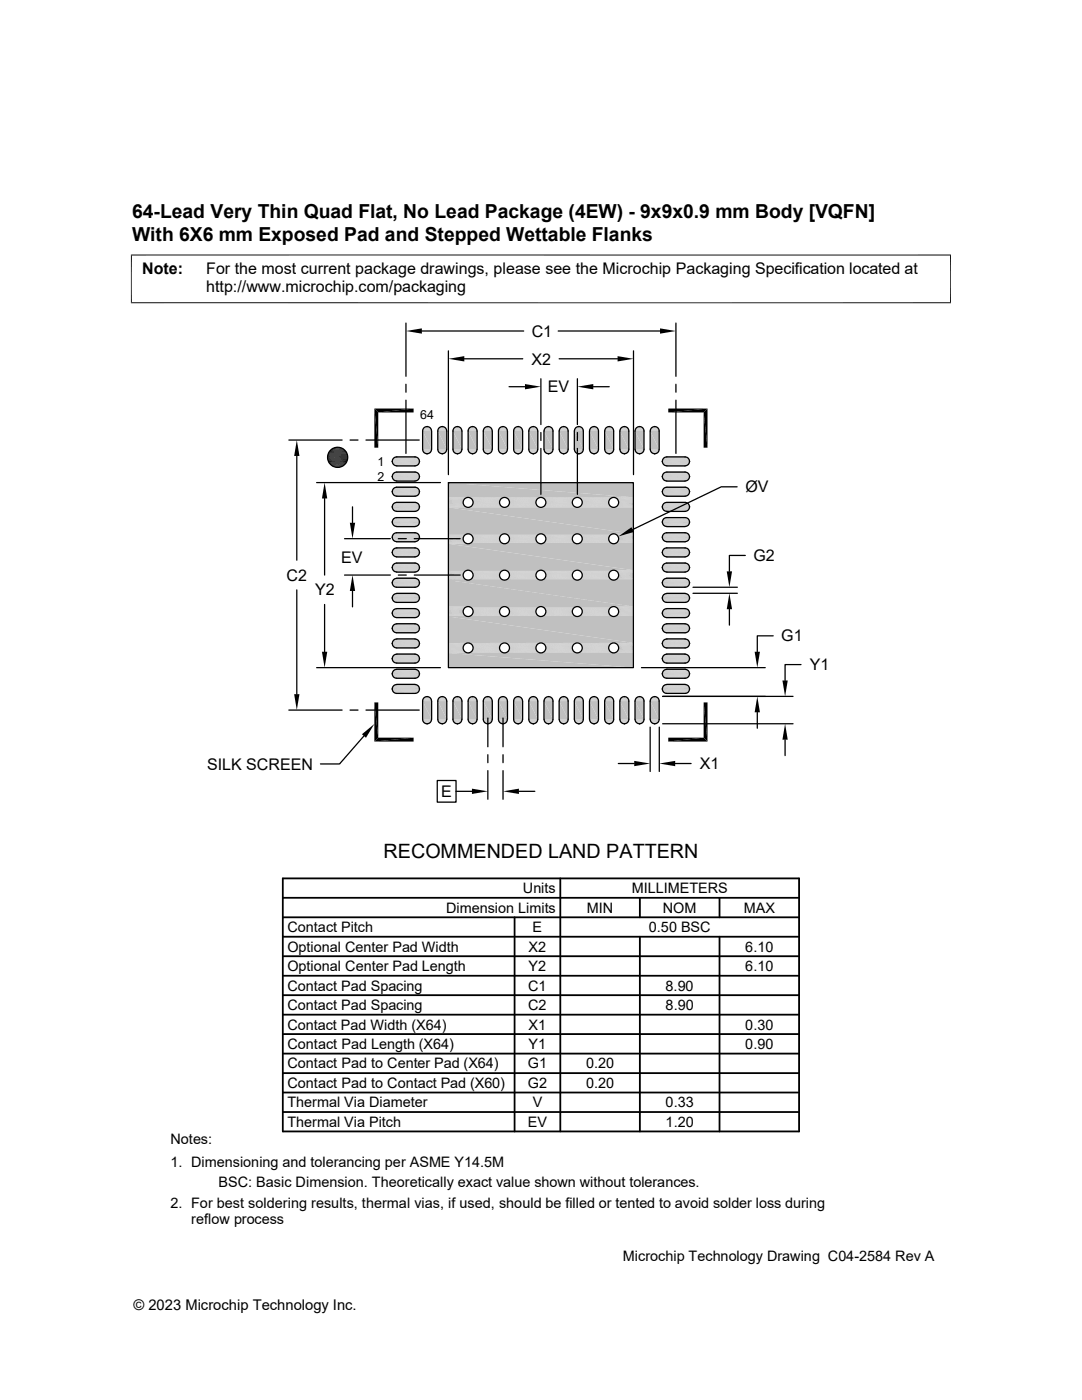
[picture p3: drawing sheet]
<svg xmlns="http://www.w3.org/2000/svg" width="216mm" height="279mm" viewBox="0 0 216 279" stroke-linecap="round" stroke-linejoin="round" font-family="sans-serif">
<defs><g id="words">
<g font-size="3.9">
<text x="26.4" y="43.5">64-Lead Very Thin Quad Flat, No Lead Package (4EW) - 9x9x0.9 mm Body [VQFN]</text>
<text x="26.4" y="48.1">With 6X6 mm Exposed Pad and Stepped Wettable Flanks</text>
<text x="76.5" y="171.2">RECOMMENDED LAND PATTERN</text>
</g>
<g font-size="3.2">
<text x="28.4" y="54.7">Note:</text>
<text x="41.1" y="58.3">http://www.microchip.com/packaging</text>
<text x="41.1" y="54.7">For the most current package drawings, please see the Microchip Packaging Specification located at</text>
<text x="106.1" y="67.2">C1</text>
<text x="106.1" y="72.7">X2</text>
<text x="109.3" y="78.3">EV</text>
<text x="148.7" y="98.3">ØV</text>
<text x="68.1" y="112.3">EV</text>
<text x="150.3" y="112">G2</text>
<text x="57.2" y="115.9">C2</text>
<text x="62.9" y="118.8">Y2</text>
<text x="155.9" y="128">G1</text>
<text x="161.6" y="133.8">Y1</text>
<text x="41.3" y="153.6">SILK SCREEN</text>
<text x="139.7" y="153.5">X1</text>
<text x="88" y="159.1">E</text>
</g>
<g font-size="2.9">
<text x="104.3" y="178.3">Units</text>
<text x="126" y="178.3">MILLIMETERS</text>
<text x="89" y="182.2">Dimension Limits</text>
<text x="117.1" y="182.2">MIN</text>
<text x="132.3" y="182.2">NOM</text>
<text x="148.4" y="182.2">MAX</text>
<text x="57.3" y="189.9">Optional Center Pad Width</text>
<text x="57.3" y="186">Contact Pitch</text>
<text x="105.5" y="189.9">X2</text>
<text x="106.3" y="186">E</text>
<text x="129.5" y="186">0.50 BSC</text>
<text x="148.7" y="189.9">6.10</text>
<text x="57.3" y="193.8">Optional Center Pad Length</text>
<text x="57.3" y="197.7">Contact Pad Spacing</text>
<text x="105.4" y="197.7">C1</text>
<text x="105.5" y="193.8">Y2</text>
<text x="132.8" y="197.7">8.90</text>
<text x="148.7" y="193.8">6.10</text>
<text x="57.3" y="201.6">Contact Pad Spacing</text>
<text x="105.4" y="201.6">C2</text>
<text x="132.8" y="201.6">8.90</text>
<text x="57.3" y="209.4">Contact Pad Length (X64)</text>
<text x="57.3" y="205.5">Contact Pad Width (X64)</text>
<text x="105.5" y="209.4">Y1</text>
<text x="105.5" y="205.5">X1</text>
<text x="148.7" y="209.4">0.90</text>
<text x="148.7" y="205.5">0.30</text>
<text x="57.3" y="213.2">Contact Pad to Center Pad (X64)</text>
<text x="105.3" y="213.2">G1</text>
<text x="116.9" y="213.2">0.20</text>
<text x="57.3" y="217.1">Contact Pad to Contact Pad (X60)</text>
<text x="57.3" y="221">Thermal Via Diameter</text>
<text x="105.3" y="217.1">G2</text>
<text x="106.3" y="221">V</text>
<text x="116.9" y="217.1">0.20</text>
<text x="132.8" y="221">0.33</text>
<text x="57.3" y="224.9">Thermal Via Pitch</text>
<text x="105.3" y="224.9">EV</text>
<text x="132.8" y="224.9">1.20</text>
<text x="34" y="228.3">Notes:</text>
<text x="34" y="232.9">1. Dimensioning and tolerancing per ASME Y14.5M</text>
<text x="43.6" y="237">BSC: Basic Dimension. Theoretically exact value shown without tolerances.</text>
<text x="34" y="241">2. For best soldering results, thermal vias, if used, should be filled or tented to avoid solder loss during</text>
<text x="38.1" y="244.3">reflow process</text>
<text x="124.3" y="251.7">Microchip Technology Drawing C04-2584 Rev A</text>
<text x="26.6" y="261.3">© 2023 Microchip Technology Inc.</text>
</g>
<g font-size="2.5">
<text x="83.9" y="83.5">64</text>
<text x="75.3" y="93">1</text>
<text x="75.3" y="96">2</text>
</g>
</g></defs>
<g fill="#c0c0c0">
<path d="M85 85.1h.4z"/>
<path d="M88.1 85.1h.3z"/>
<path d="M91.1 85.1h.4z"/>
<path d="M94.1 85.1h.4z"/>
<path d="M97.2 85.1h.3z"/>
<path d="M100.2 85.1h.3z"/>
<path d="M103.2 85.1h.4z"/>
<path d="M106.2 85.1h.4z"/>
<path d="M109.3 85.1h.3z"/>
<path d="M112.3 85.1h.3z"/>
<path d="M115.3 85.1h.4z"/>
<path d="M118.3 85.1h.4z"/>
<path d="M121.4 85.1h.3z"/>
<path d="M124.4 85.1h.4z"/>
<path d="M127.4 85.1h.4z"/>
<path d="M130.5 85.1h.3z"/>
<path d="M130.3 85.2h.7z"/>
<path d="M130.5 85.1l.5 .1z"/>
<path d="M127.3 85.2h.7z"/>
<path d="M127.4 85.1l.6 .1z"/>
<path d="M124.2 85.2h.7z"/>
<path d="M124.4 85.1l.5 .1z"/>
<path d="M121.2 85.2h.7z"/>
<path d="M121.4 85.1l.5 .1z"/>
<path d="M118.2 85.2h.7z"/>
<path d="M118.3 85.1l.6 .1z"/>
<path d="M115.1 85.2h.7z"/>
<path d="M115.3 85.1l.5 .1z"/>
<path d="M112.1 85.2h.7z"/>
<path d="M112.3 85.1l.5 .1z"/>
<path d="M109.1 85.2h.7z"/>
<path d="M109.3 85.1l.5 .1z"/>
<path d="M106.1 85.2h.7z"/>
<path d="M106.2 85.1l.6 .1z"/>
<path d="M103 85.2h.7z"/>
<path d="M103.2 85.1l.5 .1z"/>
<path d="M100 85.2h.7z"/>
<path d="M100.2 85.1l.5 .1z"/>
<path d="M97 85.2h.7z"/>
<path d="M97.2 85.1l.5 .1z"/>
<path d="M94 85.2h.7z"/>
<path d="M94.1 85.1l.6 .1z"/>
<path d="M90.9 85.2h.7z"/>
<path d="M91.1 85.1l.5 .1z"/>
<path d="M87.9 85.2h.7z"/>
<path d="M88.1 85.1l.5 .1z"/>
<path d="M84.9 85.2h.7z"/>
<path d="M85 85.1l.6 .1z"/>
<path d="M130.1 85.3h1z"/>
<path d="M130.3 85.2l.8 .1z"/>
<path d="M127.1 85.3h1z"/>
<path d="M127.3 85.2l.8 .1z"/>
<path d="M124.1 85.3h1z"/>
<path d="M124.2 85.2l.9 .1z"/>
<path d="M121.1 85.3h.9z"/>
<path d="M121.2 85.2l.8 .1z"/>
<path d="M118 85.3h1z"/>
<path d="M118.2 85.2l.8 .1z"/>
<path d="M115 85.3h1z"/>
<path d="M115.1 85.2l.9 .1z"/>
<path d="M112 85.3h1z"/>
<path d="M112.1 85.2l.9 .1z"/>
<path d="M108.9 85.3h1z"/>
<path d="M109.1 85.2l.8 .1z"/>
<path d="M105.9 85.3h1z"/>
<path d="M106.1 85.2l.8 .1z"/>
<path d="M102.9 85.3h1z"/>
<path d="M103 85.2l.9 .1z"/>
<path d="M99.9 85.3h1z"/>
<path d="M100 85.2l.9 .1z"/>
<path d="M96.8 85.3h1z"/>
<path d="M97 85.2l.8 .1z"/>
<path d="M93.8 85.3h1z"/>
<path d="M94 85.2l.8 .1z"/>
<path d="M90.8 85.3h1z"/>
<path d="M90.9 85.2l.9 .1z"/>
<path d="M87.8 85.3h1z"/>
<path d="M87.9 85.2l.9 .1z"/>
<path d="M84.7 85.3h1z"/>
<path d="M84.9 85.2l.8 .1z"/>
<path d="M130 85.4l.1-.1 1.2 .1z"/>
<path d="M130.1 85.3l1.2 .1z"/>
<path d="M127 85.4l.1-.1 1.1 .1z"/>
<path d="M127.1 85.3l1.1 .1z"/>
<path d="M123.9 85.4l.2-.1 1.1 .1z"/>
<path d="M124.1 85.3l1.1 .1z"/>
<path d="M120.9 85.4l.2-.1 1.1 .1z"/>
<path d="M121.1 85.3l1.1 .1z"/>
<path d="M117.9 85.4l.1-.1 1.2 .1z"/>
<path d="M118 85.3l1.2 .1z"/>
<path d="M114.9 85.4l.1-.1 1.1 .1z"/>
<path d="M115 85.3l1.1 .1z"/>
<path d="M111.8 85.4l.2-.1 1.1 .1z"/>
<path d="M112 85.3l1.1 .1z"/>
<path d="M108.8 85.4l.1-.1 1.2 .1z"/>
<path d="M108.9 85.3l1.2 .1z"/>
<path d="M105.8 85.4l.1-.1 1.2 .1z"/>
<path d="M105.9 85.3l1.2 .1z"/>
<path d="M102.7 85.4l.2-.1 1.1 .1z"/>
<path d="M102.9 85.3l1.1 .1z"/>
<path d="M99.7 85.4l.2-.1 1.1 .1z"/>
<path d="M99.9 85.3l1.1 .1z"/>
<path d="M96.7 85.4l.1-.1 1.2 .1z"/>
<path d="M96.8 85.3l1.2 .1z"/>
<path d="M93.7 85.4l.1-.1 1.2 .1z"/>
<path d="M93.8 85.3l1.2 .1z"/>
<path d="M90.6 85.4l.2-.1 1.1 .1z"/>
<path d="M90.8 85.3l1.1 .1z"/>
<path d="M87.6 85.4l.2-.1 1.1 .1z"/>
<path d="M87.8 85.3l1.1 .1z"/>
<path d="M84.6 85.4l.1-.1 1.2 .1z"/>
<path d="M84.7 85.3l1.2 .1z"/>
<path d="M130 85.4l1.4 .1h-1.5z"/>
<path d="M130 85.4h1.3l.1 .1z"/>
<path d="M127 85.4l1.4 .1h-1.5z"/>
<path d="M127 85.4h1.2l.2 .1z"/>
<path d="M123.9 85.4l1.4 .1h-1.5z"/>
<path d="M123.9 85.4h1.3l.1 .1z"/>
<path d="M120.9 85.4l1.4 .1h-1.5z"/>
<path d="M120.9 85.4h1.3l.1 .1z"/>
<path d="M117.9 85.4l1.4 .1h-1.5z"/>
<path d="M117.9 85.4h1.3l.1 .1z"/>
<path d="M114.9 85.4l1.3 .1h-1.5z"/>
<path d="M114.9 85.4h1.2l.1 .1z"/>
<path d="M111.8 85.4l1.4 .1h-1.5z"/>
<path d="M111.8 85.4h1.3l.1 .1z"/>
<path d="M108.8 85.4l1.4 .1h-1.5z"/>
<path d="M108.8 85.4h1.3l.1 .1z"/>
<path d="M105.8 85.4l1.4 .1h-1.5z"/>
<path d="M105.8 85.4h1.3l.1 .1z"/>
<path d="M102.7 85.4l1.4 .1h-1.5z"/>
<path d="M102.7 85.4h1.3l.1 .1z"/>
<path d="M99.7 85.4l1.4 .1h-1.5z"/>
<path d="M99.7 85.4h1.3l.1 .1z"/>
<path d="M96.7 85.4l1.4 .1h-1.5z"/>
<path d="M96.7 85.4h1.3l.1 .1z"/>
<path d="M93.7 85.4l1.4 .1h-1.5z"/>
<path d="M93.7 85.4h1.3l.1 .1z"/>
<path d="M90.6 85.4l1.4 .1h-1.5z"/>
<path d="M90.6 85.4h1.3l.1 .1z"/>
<path d="M87.6 85.4l1.4 .1h-1.5z"/>
<path d="M87.6 85.4h1.3l.1 .1z"/>
<path d="M84.6 85.4l1.4 .1h-1.5z"/>
<path d="M84.6 85.4h1.3l.1 .1z"/>
<path d="M129.9 85.5l1.6 .2h-1.7z"/>
<path d="M129.9 85.5h1.5l.1 .2z"/>
<path d="M126.9 85.5l1.5 .2h-1.6z"/>
<path d="M126.9 85.5h1.5v.2z"/>
<path d="M123.8 85.5l1.6 .2h-1.7z"/>
<path d="M123.8 85.5h1.5l.1 .2z"/>
<path d="M120.8 85.5l1.6 .2h-1.7z"/>
<path d="M120.8 85.5h1.5l.1 .2z"/>
<path d="M117.8 85.5l1.6 .2h-1.7z"/>
<path d="M117.8 85.5h1.5l.1 .2z"/>
<path d="M114.7 85.5l1.6 .2h-1.6z"/>
<path d="M114.7 85.5h1.5l.1 .2z"/>
<path d="M111.7 85.5l1.6 .2h-1.7z"/>
<path d="M111.7 85.5h1.5l.1 .2z"/>
<path d="M108.7 85.5l1.6 .2h-1.7z"/>
<path d="M108.7 85.5h1.5l.1 .2z"/>
<path d="M105.7 85.5l1.6 .2h-1.7z"/>
<path d="M105.7 85.5h1.5l.1 .2z"/>
<path d="M102.6 85.5l1.6 .2h-1.6z"/>
<path d="M102.6 85.5h1.5l.1 .2z"/>
<path d="M99.6 85.5l1.6 .2h-1.7z"/>
<path d="M99.6 85.5h1.5l.1 .2z"/>
<path d="M96.6 85.5l1.6 .2h-1.7z"/>
<path d="M96.6 85.5h1.5l.1 .2z"/>
<path d="M93.6 85.5l1.5 .2h-1.6z"/>
<path d="M93.6 85.5h1.5v.2z"/>
<path d="M90.5 85.5l1.6 .2h-1.7z"/>
<path d="M90.5 85.5h1.5l.1 .2z"/>
<path d="M87.5 85.5l1.6 .2h-1.7z"/>
<path d="M87.5 85.5h1.5l.1 .2z"/>
<path d="M84.5 85.5l1.6 .2h-1.7z"/>
<path d="M84.5 85.5h1.5l.1 .2z"/>
<path d="M129.8 85.7l1.7 .2h-1.7z"/>
<path d="M129.8 85.7h1.7v.2z"/>
<path d="M126.8 85.7l1.7 .2h-1.8z"/>
<path d="M126.8 85.7h1.6l.1 .2z"/>
<path d="M123.7 85.7l1.8 .2h-1.8z"/>
<path d="M123.7 85.7h1.7l.1 .2z"/>
<path d="M120.7 85.7l1.7 .2h-1.8z"/>
<path d="M120.7 85.7h1.7v.2z"/>
<path d="M117.7 85.7l1.7 .2h-1.8z"/>
<path d="M117.7 85.7h1.7v.2z"/>
<path d="M114.7 85.7l1.7 .2h-1.8z"/>
<path d="M114.7 85.7h1.6l.1 .2z"/>
<path d="M111.6 85.7l1.8 .2h-1.8z"/>
<path d="M111.6 85.7h1.7l.1 .2z"/>
<path d="M108.6 85.7l1.7 .2h-1.8z"/>
<path d="M108.6 85.7h1.7v.2z"/>
<path d="M105.6 85.7l1.7 .2h-1.8z"/>
<path d="M105.6 85.7h1.7v.2z"/>
<path d="M102.6 85.7l1.7 .2h-1.8z"/>
<path d="M102.6 85.7h1.6l.1 .2z"/>
<path d="M99.5 85.7l1.8 .2h-1.8z"/>
<path d="M99.5 85.7h1.7l.1 .2z"/>
<path d="M96.5 85.7l1.7 .2h-1.8z"/>
<path d="M96.5 85.7h1.7v.2z"/>
<path d="M93.5 85.7l1.7 .2h-1.8z"/>
<path d="M93.5 85.7h1.6l.1 .2z"/>
<path d="M90.4 85.7l1.8 .2h-1.8z"/>
<path d="M90.4 85.7h1.7l.1 .2z"/>
<path d="M87.4 85.7l1.8 .2h-1.8z"/>
<path d="M87.4 85.7h1.7l.1 .2z"/>
<path d="M84.4 85.7l1.7 .2h-1.8z"/>
<path d="M84.4 85.7h1.7v.2z"/>
<path d="M129.8 85.9l1.7 .1h-1.8z"/>
<path d="M129.8 85.9h1.7v.1z"/>
<path d="M126.7 85.9l1.8 .1h-1.8z"/>
<path d="M126.7 85.9h1.8v.1z"/>
<path d="M123.7 85.9l1.8 .1h-1.8z"/>
<path d="M123.7 85.9h1.8v.1z"/>
<path d="M120.6 85.9l1.8 .1h-1.8z"/>
<path d="M120.6 85.9h1.8v.1z"/>
<path d="M117.6 85.9l1.8 .1h-1.8z"/>
<path d="M117.6 85.9h1.8v.1z"/>
<path d="M114.6 85.9l1.8 .1h-1.8z"/>
<path d="M114.6 85.9h1.8v.1z"/>
<path d="M111.6 85.9l1.8 .1h-1.8z"/>
<path d="M111.6 85.9h1.8v.1z"/>
<path d="M108.5 85.9l1.8 .1h-1.8z"/>
<path d="M108.5 85.9h1.8v.1z"/>
<path d="M105.5 85.9l1.8 .1h-1.8z"/>
<path d="M105.5 85.9h1.8v.1z"/>
<path d="M102.5 85.9l1.8 .1h-1.8z"/>
<path d="M102.5 85.9h1.8v.1z"/>
<path d="M99.5 85.9l1.8 .1h-1.8z"/>
<path d="M99.5 85.9h1.8v.1z"/>
<path d="M96.4 85.9l1.8 .1h-1.8z"/>
<path d="M96.4 85.9h1.8v.1z"/>
<path d="M93.4 85.9l1.8 .1h-1.8z"/>
<path d="M93.4 85.9h1.8v.1z"/>
<path d="M90.4 85.9l1.8 .1h-1.8z"/>
<path d="M90.4 85.9h1.8v.1z"/>
<path d="M87.4 85.9l1.8 .1h-1.8z"/>
<path d="M87.4 85.9h1.8v.1z"/>
<path d="M84.3 85.9l1.8 .1h-1.8z"/>
<path d="M84.3 85.9h1.8v.1z"/>
<path d="M129.7 86l1.8 3.7h-1.8z"/>
<path d="M129.7 86h1.8v3.7z"/>
<path d="M126.7 86l1.8 3.7h-1.8z"/>
<path d="M126.7 86h1.8v3.7z"/>
<path d="M123.7 86l1.8 3.7h-1.8z"/>
<path d="M123.7 86h1.8v3.7z"/>
<path d="M120.6 86l1.8 3.7h-1.8z"/>
<path d="M120.6 86h1.8v3.7z"/>
<path d="M117.6 86l1.8 3.7h-1.8z"/>
<path d="M117.6 86h1.8v3.7z"/>
<path d="M114.6 86l1.8 3.7h-1.8z"/>
<path d="M114.6 86h1.8v3.7z"/>
<path d="M111.6 86l1.8 3.7h-1.8z"/>
<path d="M111.6 86h1.8v3.7z"/>
<path d="M108.5 86l1.8 3.7h-1.8z"/>
<path d="M108.5 86h1.8v3.7z"/>
<path d="M105.5 86l1.8 3.7h-1.8z"/>
<path d="M105.5 86h1.8v3.7z"/>
<path d="M102.5 86l1.8 3.7h-1.8z"/>
<path d="M102.5 86h1.8v3.7z"/>
<path d="M99.5 86l1.8 3.7h-1.8z"/>
<path d="M99.5 86h1.8v3.7z"/>
<path d="M96.4 86l1.8 3.7h-1.8z"/>
<path d="M96.4 86h1.8v3.7z"/>
<path d="M93.4 86l1.8 3.7h-1.8z"/>
<path d="M93.4 86h1.8v3.7z"/>
<path d="M90.4 86l1.8 3.7h-1.8z"/>
<path d="M90.4 86h1.8v3.7z"/>
<path d="M87.4 86l1.8 3.7h-1.8z"/>
<path d="M87.4 86h1.8v3.7z"/>
<path d="M84.3 86l1.8 3.7h-1.8z"/>
<path d="M84.3 86h1.8v3.7z"/>
<path d="M129.7 89.7l1.8 .1h-1.7z"/>
<path d="M129.7 89.7h1.8v.1z"/>
<path d="M126.7 89.7l1.8 .1h-1.8z"/>
<path d="M126.7 89.7h1.8v.1z"/>
<path d="M123.7 89.7l1.8 .1h-1.8z"/>
<path d="M123.7 89.7h1.8v.1z"/>
<path d="M120.6 89.7l1.8 .1h-1.8z"/>
<path d="M120.6 89.7h1.8v.1z"/>
<path d="M117.6 89.7l1.8 .1h-1.8z"/>
<path d="M117.6 89.7h1.8v.1z"/>
<path d="M114.6 89.7l1.8 .1h-1.8z"/>
<path d="M114.6 89.7h1.8v.1z"/>
<path d="M111.6 89.7l1.8 .1h-1.8z"/>
<path d="M111.6 89.7h1.8v.1z"/>
<path d="M108.5 89.7l1.8 .1h-1.8z"/>
<path d="M108.5 89.7h1.8v.1z"/>
<path d="M105.5 89.7l1.8 .1h-1.8z"/>
<path d="M105.5 89.7h1.8v.1z"/>
<path d="M102.5 89.7l1.8 .1h-1.8z"/>
<path d="M102.5 89.7h1.8v.1z"/>
<path d="M99.5 89.7l1.8 .1h-1.8z"/>
<path d="M99.5 89.7h1.8v.1z"/>
<path d="M96.4 89.7l1.8 .1h-1.8z"/>
<path d="M96.4 89.7h1.8v.1z"/>
<path d="M93.4 89.7l1.8 .1h-1.8z"/>
<path d="M93.4 89.7h1.8v.1z"/>
<path d="M90.4 89.7l1.8 .1h-1.8z"/>
<path d="M90.4 89.7h1.8v.1z"/>
<path d="M87.4 89.7l1.8 .1h-1.8z"/>
<path d="M87.4 89.7h1.8v.1z"/>
<path d="M84.3 89.7l1.8 .1h-1.8z"/>
<path d="M84.3 89.7h1.8v.1z"/>
<path d="M129.8 89.8l1.7 .2h-1.7z"/>
<path d="M129.8 89.8h1.7v.2z"/>
<path d="M126.7 89.8l1.7 .2h-1.6z"/>
<path d="M126.7 89.8h1.8l-.1 .2z"/>
<path d="M123.7 89.8l1.7 .2h-1.7z"/>
<path d="M123.7 89.8h1.8l-.1 .2z"/>
<path d="M120.6 89.8l1.8 .2h-1.7z"/>
<path d="M120.6 89.8h1.8v.2z"/>
<path d="M117.6 89.8l1.8 .2h-1.7z"/>
<path d="M117.6 89.8h1.8v.2z"/>
<path d="M114.6 89.8l1.7 .2h-1.6z"/>
<path d="M114.6 89.8h1.8l-.1 .2z"/>
<path d="M111.6 89.8l1.7 .2h-1.7z"/>
<path d="M111.6 89.8h1.8l-.1 .2z"/>
<path d="M108.5 89.8l1.8 .2h-1.7z"/>
<path d="M108.5 89.8h1.8v.2z"/>
<path d="M105.5 89.8l1.8 .2h-1.7z"/>
<path d="M105.5 89.8h1.8v.2z"/>
<path d="M102.5 89.8l1.7 .2h-1.6z"/>
<path d="M102.5 89.8h1.8l-.1 .2z"/>
<path d="M99.5 89.8l1.7 .2h-1.7z"/>
<path d="M99.5 89.8h1.8l-.1 .2z"/>
<path d="M96.4 89.8l1.8 .2h-1.7z"/>
<path d="M96.4 89.8h1.8v.2z"/>
<path d="M93.4 89.8l1.7 .2h-1.6z"/>
<path d="M93.4 89.8h1.8l-.1 .2z"/>
<path d="M90.4 89.8l1.7 .2h-1.7z"/>
<path d="M90.4 89.8h1.8l-.1 .2z"/>
<path d="M87.4 89.8l1.7 .2h-1.7z"/>
<path d="M87.4 89.8h1.8l-.1 .2z"/>
<path d="M84.3 89.8l1.8 .2h-1.7z"/>
<path d="M84.3 89.8h1.8v.2z"/>
<path d="M129.8 90l1.6 .2h-1.5z"/>
<path d="M129.8 90h1.7l-.1 .2z"/>
<path d="M126.8 90l1.6 .2h-1.5z"/>
<path d="M126.8 90h1.6v.2z"/>
<path d="M123.7 90l1.6 .2h-1.5z"/>
<path d="M123.7 90h1.7l-.1 .2z"/>
<path d="M120.7 90l1.6 .2h-1.5z"/>
<path d="M120.7 90h1.7l-.1 .2z"/>
<path d="M117.7 90l1.6 .2h-1.5z"/>
<path d="M117.7 90h1.7l-.1 .2z"/>
<path d="M114.7 90l1.5 .2h-1.5z"/>
<path d="M114.7 90h1.6l-.1 .2z"/>
<path d="M111.6 90l1.6 .2h-1.5z"/>
<path d="M111.6 90h1.7l-.1 .2z"/>
<path d="M108.6 90l1.6 .2h-1.5z"/>
<path d="M108.6 90h1.7l-.1 .2z"/>
<path d="M105.6 90l1.6 .2h-1.5z"/>
<path d="M105.6 90h1.7l-.1 .2z"/>
<path d="M102.6 90l1.5 .2h-1.5z"/>
<path d="M102.6 90h1.6l-.1 .2z"/>
<path d="M99.5 90l1.6 .2h-1.5z"/>
<path d="M99.5 90h1.7l-.1 .2z"/>
<path d="M96.5 90l1.6 .2h-1.5z"/>
<path d="M96.5 90h1.7l-.1 .2z"/>
<path d="M93.5 90l1.6 .2h-1.5z"/>
<path d="M93.5 90h1.6v.2z"/>
<path d="M90.4 90l1.6 .2h-1.5z"/>
<path d="M90.4 90h1.7l-.1 .2z"/>
<path d="M87.4 90l1.6 .2h-1.5z"/>
<path d="M87.4 90h1.7l-.1 .2z"/>
<path d="M84.4 90l1.6 .2h-1.5z"/>
<path d="M84.4 90h1.7l-.1 .2z"/>
<path d="M129.9 90.2l1.4 .1h-1.3z"/>
<path d="M129.9 90.2h1.5l-.1 .1z"/>
<path d="M126.9 90.2l1.3 .1h-1.2z"/>
<path d="M126.9 90.2h1.5l-.2 .1z"/>
<path d="M123.8 90.2l1.4 .1h-1.3z"/>
<path d="M123.8 90.2h1.5l-.1 .1z"/>
<path d="M120.8 90.2l1.4 .1h-1.3z"/>
<path d="M120.8 90.2h1.5l-.1 .1z"/>
<path d="M117.8 90.2l1.4 .1h-1.3z"/>
<path d="M117.8 90.2h1.5l-.1 .1z"/>
<path d="M114.7 90.2l1.4 .1h-1.2z"/>
<path d="M114.7 90.2h1.5l-.1 .1z"/>
<path d="M111.7 90.2l1.4 .1h-1.3z"/>
<path d="M111.7 90.2h1.5l-.1 .1z"/>
<path d="M108.7 90.2l1.4 .1h-1.3z"/>
<path d="M108.7 90.2h1.5l-.1 .1z"/>
<path d="M105.7 90.2l1.4 .1h-1.3z"/>
<path d="M105.7 90.2h1.5l-.1 .1z"/>
<path d="M102.6 90.2l1.4 .1h-1.3z"/>
<path d="M102.6 90.2h1.5l-.1 .1z"/>
<path d="M99.6 90.2l1.4 .1h-1.3z"/>
<path d="M99.6 90.2h1.5l-.1 .1z"/>
<path d="M96.6 90.2l1.4 .1h-1.3z"/>
<path d="M96.6 90.2h1.5l-.1 .1z"/>
<path d="M93.6 90.2l1.4 .1h-1.3z"/>
<path d="M93.6 90.2h1.5l-.1 .1z"/>
<path d="M90.5 90.2l1.4 .1h-1.3z"/>
<path d="M90.5 90.2h1.5l-.1 .1z"/>
<path d="M87.5 90.2l1.4 .1h-1.3z"/>
<path d="M87.5 90.2h1.5l-.1 .1z"/>
<path d="M84.5 90.2l1.4 .1h-1.3z"/>
<path d="M84.5 90.2h1.5l-.1 .1z"/>
<path d="M130 90.3l1.1 .1h-1z"/>
<path d="M130 90.3h1.3l-.2 .1z"/>
<path d="M127 90.3l1.1 .1h-1z"/>
<path d="M127 90.3h1.2l-.1 .1z"/>
<path d="M123.9 90.3l1.2 .1h-1z"/>
<path d="M123.9 90.3h1.3l-.1 .1z"/>
<path d="M120.9 90.3l1.1 .1h-.9z"/>
<path d="M120.9 90.3h1.3l-.2 .1z"/>
<path d="M117.9 90.3l1.1 .1h-1z"/>
<path d="M117.9 90.3h1.3l-.2 .1z"/>
<path d="M114.9 90.3l1.1 .1h-1z"/>
<path d="M114.9 90.3h1.2l-.1 .1z"/>
<path d="M111.8 90.3l1.2 .1h-1z"/>
<path d="M111.8 90.3h1.3l-.1 .1z"/>
<path d="M108.8 90.3l1.1 .1h-1z"/>
<path d="M108.8 90.3h1.3l-.2 .1z"/>
<path d="M105.8 90.3l1.1 .1h-1z"/>
<path d="M105.8 90.3h1.3l-.2 .1z"/>
<path d="M102.7 90.3l1.2 .1h-1z"/>
<path d="M102.7 90.3h1.3l-.1 .1z"/>
<path d="M99.7 90.3l1.2 .1h-1z"/>
<path d="M99.7 90.3h1.3l-.1 .1z"/>
<path d="M96.7 90.3l1.1 .1h-1z"/>
<path d="M96.7 90.3h1.3l-.2 .1z"/>
<path d="M93.7 90.3l1.1 .1h-1z"/>
<path d="M93.7 90.3h1.3l-.2 .1z"/>
<path d="M90.6 90.3l1.2 .1h-1z"/>
<path d="M90.6 90.3h1.3l-.1 .1z"/>
<path d="M87.6 90.3l1.2 .1h-1z"/>
<path d="M87.6 90.3h1.3l-.1 .1z"/>
<path d="M84.6 90.3l1.1 .1h-1z"/>
<path d="M84.6 90.3h1.3l-.2 .1z"/>
<path d="M130.1 90.4l.9 .1z"/>
<path d="M130.1 90.4h1z"/>
<path d="M127.1 90.4l.9 .1z"/>
<path d="M127.1 90.4h1z"/>
<path d="M124.1 90.4l.8 .1z"/>
<path d="M124.1 90.4h1z"/>
<path d="M121.1 90.4l.8 .1z"/>
<path d="M121.1 90.4h.9z"/>
<path d="M118 90.4l.9 .1z"/>
<path d="M118 90.4h1z"/>
<path d="M115 90.4l.8 .1z"/>
<path d="M115 90.4h1z"/>
<path d="M112 90.4l.8 .1z"/>
<path d="M112 90.4h1z"/>
<path d="M108.9 90.4l.9 .1z"/>
<path d="M108.9 90.4h1z"/>
<path d="M105.9 90.4l.9 .1z"/>
<path d="M105.9 90.4h1z"/>
<path d="M102.9 90.4l.8 .1z"/>
<path d="M102.9 90.4h1z"/>
<path d="M99.9 90.4l.8 .1z"/>
<path d="M99.9 90.4h1z"/>
<path d="M96.8 90.4l.9 .1z"/>
<path d="M96.8 90.4h1z"/>
<path d="M93.8 90.4l.9 .1z"/>
<path d="M93.8 90.4h1z"/>
<path d="M90.8 90.4l.8 .1z"/>
<path d="M90.8 90.4h1z"/>
<path d="M87.8 90.4l.8 .1z"/>
<path d="M87.8 90.4h1z"/>
<path d="M84.7 90.4l.9 .1z"/>
<path d="M84.7 90.4h1z"/>
<path d="M85 90.6h.4z"/>
<path d="M88.1 90.6h.3z"/>
<path d="M91.1 90.6h.4z"/>
<path d="M94.1 90.6h.4z"/>
<path d="M97.2 90.6h.3z"/>
<path d="M100.2 90.6h.3z"/>
<path d="M103.2 90.6h.4z"/>
<path d="M106.2 90.6h.4z"/>
<path d="M109.3 90.6h.3z"/>
<path d="M112.3 90.6h.3z"/>
<path d="M115.3 90.6h.4z"/>
<path d="M118.3 90.6h.4z"/>
<path d="M121.4 90.6h.3z"/>
<path d="M124.4 90.6h.4z"/>
<path d="M127.4 90.6h.4z"/>
<path d="M130.5 90.6h.3z"/>
<path d="M130.3 90.5l.5 .1z"/>
<path d="M130.3 90.5h.7z"/>
<path d="M127.3 90.5l.5 .1z"/>
<path d="M127.3 90.5h.7z"/>
<path d="M124.2 90.5l.6 .1z"/>
<path d="M124.2 90.5h.7z"/>
<path d="M121.2 90.5l.5 .1z"/>
<path d="M121.2 90.5h.7z"/>
<path d="M118.2 90.5l.5 .1z"/>
<path d="M118.2 90.5h.7z"/>
<path d="M115.1 90.5l.6 .1z"/>
<path d="M115.1 90.5h.7z"/>
<path d="M112.1 90.5l.5 .1z"/>
<path d="M112.1 90.5h.7z"/>
<path d="M109.1 90.5l.5 .1z"/>
<path d="M109.1 90.5h.7z"/>
<path d="M106.1 90.5l.5 .1z"/>
<path d="M106.1 90.5h.7z"/>
<path d="M103 90.5l.6 .1z"/>
<path d="M103 90.5h.7z"/>
<path d="M100 90.5l.5 .1z"/>
<path d="M100 90.5h.7z"/>
<path d="M97 90.5l.5 .1z"/>
<path d="M97 90.5h.7z"/>
<path d="M94 90.5l.5 .1z"/>
<path d="M94 90.5h.7z"/>
<path d="M90.9 90.5l.6 .1z"/>
<path d="M90.9 90.5h.7z"/>
<path d="M87.9 90.5l.5 .1z"/>
<path d="M87.9 90.5h.7z"/>
<path d="M84.9 90.5l.5 .1z"/>
<path d="M84.9 90.5h.7z"/>
</g>
<g fill="none" stroke="#c0c0c0" stroke-width=".2">
<path d="M78.3 92h5.4M78.3 95h5.4M78.3 98.1h5.4M78.3 92.2h5.4M78.3 95.2h5.4M78.3 98.2h5.4M78.3 91.8h5.4M78.3 94.9h5.4M78.3 97.9h5.4M78.3 91.9h5.4M78.3 92.3h5.4M78.3 95.3h5.4"/>
<path d="M78.3 98h5.4M78.3 98.3h5.4M78.3 98.4h5.4M78.3 94.8h5.4M78.3 97.8h5.4M78.3 92.5h5.4M78.3 95.5h5.4M78.3 98.5h5.4M78.3 91.7h5.4M78.3 94.7h5.4M78.3 97.7h5.4M78.4 92.6h5.2"/>
<path d="M78.4 95.6h5.2M78.4 98.6h5.2M78.4 91.6h5.2M78.4 94.6h5.2M78.4 97.7h5.2M78.4 91.5h5.1M78.4 94.6h5.1M78.4 97.6h5.1M78.4 98.7h5.1M78.5 92.7h5M78.5 95.7h5M78.5 98.8h5"/>
<path d="M78.5 91.5h5M78.5 94.5h5M78.5 97.5h5M78.5 91.4h4.9M78.5 94.4h4.9M78.5 97.5h4.9M78.5 98.8h4.9M78.6 92.8h4.8M78.6 95.9h4.8M78.6 98.9h4.8M78.6 91.4h4.8M78.6 94.4h4.8"/>
<path d="M78.6 97.4h4.8M78.7 91.3h4.6M78.7 94.3h4.6M78.7 97.4h4.6M78.7 98.9h4.6M78.7 92.9h4.5M78.7 95.9h4.5M78.7 99h4.5M78.7 94.3h4.5M78.7 97.3h4.5M78.8 91.2h4.3M78.8 97.3h4.3"/>
<path d="M78.9 93h4.2M78.9 96h4.2M78.9 99h4.2M78.9 91.2h4.2M78.9 94.2h4.2M79 97.2h4M79 96h4M132.1 92.2h5.5M132.1 95.2h5.5M132.1 98.2h5.5M132.1 92h5.5M132.1 95h5.5"/>
<path d="M132.1 98.1h5.5M132.2 91.9h5.4M132.2 94.9h5.4M132.2 97.9h5.4M132.2 92.3h5.4M132.2 95.3h5.4M132.2 98.4h5.4M132.2 91.7h5.3M132.2 94.7h5.3M132.2 97.8h5.3M132.2 92.5h5.3M132.2 95.5h5.3"/>
<path d="M132.2 98.5h5.3M132.3 91.6h5.2M132.3 94.6h5.2M132.3 97.6h5.2M132.3 92.6h5.2M132.3 95.6h5.2M132.3 98.7h5.2M132.4 92.7h5M132.4 95.7h5M132.4 98.8h5M132.4 91.5h5M132.4 94.5h5"/>
<path d="M132.4 97.5h5M132.5 91.3h4.8M132.5 94.4h4.8M132.5 97.4h4.8M132.5 92.8h4.8M132.5 95.9h4.8M132.5 98.9h4.8M132.6 92.9h4.5M132.6 95.9h4.5M132.6 99h4.5M132.6 91.3h4.5M132.6 94.3h4.5"/>
<path d="M132.6 97.3h4.5M132.7 91.2h4.3M132.7 94.2h4.3M132.7 97.3h4.3M132.7 93h4.3M132.7 96h4.3M132.7 99h4.3M132.9 96h3.9M132.9 97.2h3.9"/>
</g>
<g fill="#c0c0c0">
<path d="M89.5 96.3l36.9 3h-36.9z"/>
<path d="M89.5 96.3h36.9v3z"/>
</g>
<g fill="none" stroke="#c0c0c0" stroke-width=".2">
<path d="M89.5 99.4h3.6M89.5 99.5h3.4M89.5 99.6h3.3M89.5 99.7h3.1M89.5 99.9h3M93.6 99.3h6.9M93.8 99.4h6.5M93.9 99.4h6.3M94 99.5h6.1M94 99.5h6M94.1 99.6h5.8M94.2 99.7h5.7"/>
<path d="M94.2 99.8h5.6M94.3 99.8h5.5M94.3 99.9h5.4M100.9 99.3h6.8M101.1 99.4h6.4M101.2 99.4h6.2M101.2 99.5h6.2M101.3 99.5h6M101.4 99.6h5.8M101.5 99.7h5.6M101.5 99.8h5.6M101.5 99.8h5.5"/>
<path d="M101.6 99.9h5.4M108.2 99.3h6.8M108.4 99.4h6.4M108.4 99.4h6.3M108.5 99.5h6.1M108.6 99.5h5.9M108.6 99.6h5.9M108.7 99.7h5.7M108.8 99.8h5.6M108.8 99.8h5.5M108.9 99.9h5.4M115.4 99.3h6.8"/>
<path d="M115.6 99.4h6.4M115.7 99.4h6.3M115.8 99.5h6.1M115.8 99.5h6M115.9 99.6h5.9M116 99.7h5.7M116 99.8h5.6M116.1 99.8h5.5M116.1 99.9h5.4M122.7 99.3h3.7M122.9 99.4h3.5M123 99.5h3.4"/>
<path d="M123.2 99.6h3.2M123.3 99.8h3.1M123.4 100h3M126.4 99.3h-36.9M78.3 101.1h5.4M78.3 104.1h5.4M78.3 101.2h5.4M78.3 104.3h5.4M78.3 100.9h5.4M78.3 103.9h5.4M78.3 101h5.4M78.3 101.3h5.4"/>
<path d="M78.3 101.4h5.4M78.3 104h5.4M78.3 104.4h5.4M78.3 100.8h5.4M78.3 101.5h5.4M78.3 104.5h5.4M78.3 103.8h5.4M78.3 101.6h5.4M78.3 104.6h5.4M78.4 101.6h5.2M78.4 104.7h5.2M78.4 100.7h5.2"/>
<path d="M78.4 103.7h5.2M78.4 100.6h5.1M78.4 103.7h5.1M78.4 101.7h5.1M78.4 104.7h5.1M78.5 101.8h5M78.5 104.8h5M78.5 100.6h5M78.5 103.6h5M78.5 100.5h4.9M78.5 103.5h4.9M78.5 101.8h4.9"/>
<path d="M78.5 104.9h4.9M78.6 101.9h4.8M78.6 104.9h4.8M78.6 100.4h4.8M78.6 103.5h4.8M78.6 106.5h4.8M78.7 100.4h4.6M78.7 103.4h4.6M78.7 106.4h4.6M78.7 101.9h4.6M78.7 105h4.6M78.7 102h4.5"/>
<path d="M78.7 105h4.5M78.7 100.4h4.5M78.7 103.4h4.5M78.7 106.4h4.5M78.8 100.3h4.3M78.8 106.4h4.3M78.8 102h4.3M78.8 105h4.3M78.9 102h4.2M78.9 100.3h4.2M78.9 103.3h4.2M79 106.3h4"/>
<path d="M79 105.1h4M89.5 100.1h2.9M89.5 100.3h2.9M89.5 100.4h2.9M89.5 100.6h3M89.5 100.8h3.1M89.5 100.9h3.3M89.5 101.1h3.4M89.5 101.2h3.6M89.5 101.2h3.8M89.5 101.3h36.9M93.5 101.2h7"/>
<path d="M93.7 101.2h6.6M93.8 101.1h6.5M94 101h6.1M94 101h6M94.1 100.9h5.8M94.2 100.8h5.7M94.2 100.8h5.6M94.3 100.7h5.5M94.3 100.6h5.4M94.4 100.5h5.3M94.4 100h5.3M94.4 100.3h5.3"/>
<path d="M94.4 100.1h5.3M94.4 100.2h5.3M94.4 100.4h5.3M100.8 101.2h7M101 101.2h6.6M101.1 101.1h6.4M101.2 101h6.2M101.3 101h6M101.4 100.9h5.8M101.5 100.8h5.6M101.5 100.7h5.5M101.6 100.6h5.4"/>
<path d="M101.6 100.5h5.4M101.6 100h5.4M101.6 100.4h5.4M101.6 100.1h5.4M101.7 100.2h5.2M101.7 100.3h5.2M108 101.2h7.1M108.2 101.2h6.7M108.4 101.1h6.4M108.5 101h6.1M108.6 101h5.9M108.6 100.9h5.9"/>
<path d="M108.7 100.8h5.7M108.8 100.8h5.6M108.8 100.7h5.5M108.9 100.6h5.4M108.9 100.5h5.3M108.9 100h5.3M108.9 100.4h5.3M108.9 100.1h5.3M108.9 100.2h5.3M108.9 100.3h5.3M115.3 101.2h7M115.5 101.2h6.6"/>
<path d="M115.6 101.1h6.4M115.8 101h6.1M115.8 101h6M115.9 100.9h5.9M116 100.8h5.7M116 100.8h5.6M116.1 100.7h5.5M116.1 100.6h5.4M116.1 100.5h5.4M116.1 100h5.4M116.2 100.1h5.3M116.2 100.2h5.3"/>
<path d="M116.2 100.3h5.3M116.2 100.4h5.3M122.6 101.2h3.8M122.7 101.2h3.7M122.9 101.1h3.5M123 101h3.4M123.2 100.9h3.2M123.3 100.7h3.1M123.4 100.5h3M123.4 100.4h3M123.4 100.2h3M132.1 101.2h5.5"/>
<path d="M132.1 104.3h5.5M132.1 101.1h5.5M132.1 104.1h5.5M132.2 100.9h5.4M132.2 104h5.4M132.2 101.4h5.4M132.2 104.4h5.4M132.2 100.8h5.3M132.2 103.8h5.3M132.2 101.5h5.3M132.2 104.5h5.3M132.2 104.6h5.3"/>
<path d="M132.3 100.6h5.2M132.3 103.7h5.2M132.3 101.7h5.2M132.3 104.7h5.2M132.3 104.7h5.1M132.4 101.8h5M132.4 104.8h5M132.4 100.5h5M132.4 103.6h5M132.4 104.9h4.9M132.5 100.4h4.8M132.5 103.5h4.8"/>
<path d="M132.5 106.5h4.8M132.5 101.9h4.8M132.5 104.9h4.8M132.5 106.4h4.7M132.5 105h4.7M132.6 102h4.5M132.6 105h4.5M132.6 100.3h4.5M132.6 103.4h4.5M132.6 106.4h4.5M132.7 106.4h4.3M132.7 105h4.3"/>
<path d="M132.7 100.3h4.3M132.7 103.3h4.3M132.7 102h4.3M132.9 106.3h4M132.9 105.1h4"/>
</g>
<g fill="#c0c0c0">
<path d="M89.5 101.3l36.9 5.2h-36.9z"/>
<path d="M89.5 101.3h36.9v5.2z"/>
</g>
<g fill="none" stroke="#c0c0c0" stroke-width=".2">
<path d="M78.3 107.1h5.4M78.3 110.2h5.4M78.3 113.2h5.4M78.3 107.3h5.4M78.3 110.3h5.4M78.3 113.3h5.4M78.3 107h5.4M78.3 110h5.4M78.3 113h5.4M78.3 107.4h5.4M78.3 107.5h5.4M78.3 110.1h5.4"/>
<path d="M78.3 110.4h5.4M78.3 110.5h5.4M78.3 113.1h5.4M78.3 113.4h5.4M78.3 113.5h5.4M78.3 106.9h5.4M78.3 109.9h5.4M78.3 112.9h5.4M78.3 110.6h5.4M78.3 113.6h5.4M78.3 106.8h5.4M78.3 109.8h5.4"/>
<path d="M78.3 107.6h5.4M78.3 113.7h5.4M78.4 107.7h5.2M78.4 110.7h5.2M78.4 113.7h5.2M78.4 106.7h5.2M78.4 109.8h5.2M78.4 112.8h5.2M78.4 106.7h5.1M78.4 109.7h5.1M78.4 112.7h5.1M78.4 107.8h5.1"/>
<path d="M78.4 110.8h5.1M78.5 107.8h5M78.5 110.9h5M78.5 106.6h5M78.5 109.6h5M78.5 112.7h5M78.5 106.6h4.9M78.5 109.6h4.9M78.5 112.6h4.9M78.5 107.9h4.9M78.5 110.9h4.9M78.6 107.9h4.8"/>
<path d="M78.6 111h4.8M78.6 109.5h4.8M78.6 112.6h4.8M78.7 109.5h4.6M78.7 112.5h4.6M78.7 108h4.6M78.7 111h4.6M78.7 108h4.5M78.7 109.4h4.5M78.7 112.5h4.5M78.8 109.4h4.3M78.8 111.1h4.3"/>
<path d="M78.9 108.1h4.2M78.9 111.1h4.2M78.9 109.4h4.2M78.9 112.4h4.2M89.5 106.6h3.6M89.5 106.7h3.4M89.5 106.8h3.3M89.5 107h3.1M89.5 107.1h3M89.5 107.3h2.9M89.5 107.5h2.9M89.5 107.7h2.9"/>
<path d="M89.5 107.9h3M89.5 108.1h3.1M89.5 108.2h3.3M89.5 108.3h3.4M89.5 108.4h3.6M89.5 108.5h36.9M93.7 106.6h6.6M93.7 108.4h6.6M93.8 108.4h6.5M93.8 106.6h6.5M93.9 108.4h6.3M93.9 106.7h6.3"/>
<path d="M94 108.3h6.1M94 106.7h6.1M94 106.8h6M94 108.2h6M94.1 108.2h5.8M94.1 106.9h5.8M94.2 108.1h5.7M94.2 106.9h5.7M94.2 108h5.6M94.2 107h5.6M94.3 107.9h5.5M94.3 107.1h5.5"/>
<path d="M94.3 107.2h5.4M94.3 107.8h5.4M94.4 107.8h5.3M94.4 107.3h5.3M94.4 107.6h5.3M94.4 107.4h5.3M94.4 107.5h5.3M94.4 107.7h5.3M101 108.4h6.6M101 106.6h6.6M101.1 108.4h6.4M101.1 106.6h6.4"/>
<path d="M101.2 106.7h6.2M101.2 108.4h6.2M101.2 108.3h6.2M101.3 108.2h6M101.3 106.8h6M101.4 108.2h5.8M101.4 106.9h5.8M101.5 106.9h5.6M101.5 108.1h5.6M101.5 108h5.6M101.5 107h5.6M101.5 107.9h5.5"/>
<path d="M101.5 107.1h5.5M101.6 107.8h5.4M101.6 107.2h5.4M101.6 107.3h5.4M101.6 107.7h5.4M101.6 107.4h5.4M101.7 107.5h5.2M101.7 107.6h5.2M108.2 106.6h6.7M108.2 108.4h6.7M108.4 108.4h6.4M108.4 106.6h6.4"/>
<path d="M108.4 108.4h6.3M108.4 106.7h6.3M108.5 108.3h6.1M108.5 106.7h6.1M108.6 106.8h5.9M108.6 108.2h5.9M108.6 106.9h5.9M108.7 108.1h5.7M108.7 106.9h5.7M108.8 108h5.6M108.8 107h5.6M108.8 107.9h5.5"/>
<path d="M108.8 107.1h5.5M108.9 107.2h5.4M108.9 107.8h5.4M108.9 107.8h5.3M108.9 107.3h5.3M108.9 107.7h5.3M108.9 107.4h5.3M108.9 107.5h5.3M108.9 107.6h5.3M115.5 108.4h6.6M115.5 106.6h6.6M115.6 108.4h6.4"/>
<path d="M115.6 106.6h6.4M115.7 106.7h6.3M115.7 108.4h6.3M115.8 108.3h6.1M115.8 106.7h6.1M115.8 108.2h6M115.8 106.8h6M115.9 108.2h5.9M115.9 106.9h5.9M116 106.9h5.7M116 108.1h5.7M116 108h5.6"/>
<path d="M116 107h5.6M116.1 107.9h5.5M116.1 107.1h5.5M116.1 107.8h5.4M116.1 107.2h5.4M116.1 107.3h5.4M116.2 107.4h5.3M116.2 107.5h5.3M116.2 107.6h5.3M116.2 107.7h5.3M122.7 108.5h3.7M122.7 106.6h3.7"/>
<path d="M122.9 106.7h3.5M122.9 108.4h3.5M123 106.8h3.4M123 108.3h3.4M123.2 108.1h3.2M123.2 106.9h3.2M123.3 108h3.1M123.3 107.1h3.1M123.4 107.2h3M123.4 107.8h3M123.4 107.6h3M123.4 107.4h3"/>
<path d="M126.4 106.5l-36.9 .1M132.1 107.3h5.5M132.1 110.3h5.5M132.1 113.3h5.5M132.1 107.1h5.5M132.1 110.2h5.5M132.1 113.2h5.5M132.2 107h5.4M132.2 110h5.4M132.2 113h5.4M132.2 107.1h5.4M132.2 107.4h5.4"/>
<path d="M132.2 107.5h5.4M132.2 110.1h5.4M132.2 110.4h5.4M132.2 110.5h5.4M132.2 113.1h5.4M132.2 113.4h5.4M132.2 113.5h5.4M132.2 106.8h5.3M132.2 109.8h5.3M132.2 112.9h5.3M132.2 106.9h5.3M132.2 107.5h5.3"/>
<path d="M132.2 107.6h5.3M132.2 109.9h5.3M132.2 110.6h5.3M132.2 113.6h5.3M132.2 113.7h5.3M132.3 106.7h5.2M132.3 109.8h5.2M132.3 112.8h5.2M132.3 107.7h5.2M132.3 110.7h5.2M132.3 113.7h5.2M132.3 106.7h5.1"/>
<path d="M132.3 109.7h5.1M132.3 112.7h5.1M132.3 107.8h5.1M132.3 110.8h5.1M132.4 106.6h5M132.4 109.6h5M132.4 112.7h5M132.4 107.8h5M132.4 110.9h5M132.4 107.9h4.9M132.4 110.9h4.9M132.4 106.6h4.9"/>
<path d="M132.4 109.6h4.9M132.4 112.6h4.9M132.5 109.5h4.8M132.5 112.6h4.8M132.5 107.9h4.8M132.5 111h4.8M132.5 109.5h4.7M132.5 112.5h4.7M132.5 108h4.7M132.5 111h4.7M132.6 108h4.5M132.6 109.4h4.5"/>
<path d="M132.6 112.5h4.5M132.7 109.4h4.3M132.7 111.1h4.3M132.7 112.4h4.3M132.7 108.1h4.3"/>
</g>
<g fill="#c0c0c0">
<path d="M89.5 108.5l36.9 5.3h-36.9z"/>
<path d="M89.5 108.5h36.9v5.3z"/>
</g>
<g fill="none" stroke="#c0c0c0" stroke-width=".2">
<path d="M78.3 116.2h5.4M78.3 119.3h5.4M78.3 116.4h5.4M78.3 119.4h5.4M78.3 116.1h5.4M78.3 119.1h5.4M78.3 116.5h5.4M78.3 119.2h5.4M78.3 119.5h5.4M78.3 119.6h5.4M78.3 116h5.4M78.3 119h5.4"/>
<path d="M78.3 116.6h5.4M78.3 119.7h5.4M78.3 115.9h5.4M78.3 118.9h5.4M78.3 116.7h5.4M78.4 116.8h5.2M78.4 119.8h5.2M78.4 115.8h5.2M78.4 118.9h5.2M78.4 115.8h5.1M78.4 118.8h5.1M78.4 113.8h5.1"/>
<path d="M78.4 116.8h5.1M78.4 119.9h5.1M78.5 113.9h5M78.5 116.9h5M78.5 119.9h5M78.5 115.7h5M78.5 118.7h5M78.5 115.6h4.9M78.5 118.7h4.9M78.5 113.9h4.9M78.5 117h4.9M78.5 120h4.9"/>
<path d="M78.6 114h4.8M78.6 117h4.8M78.6 115.6h4.8M78.6 118.6h4.8M78.7 115.5h4.6M78.7 118.6h4.6M78.7 114h4.6M78.7 117.1h4.6M78.7 114.1h4.5M78.7 117.1h4.5M78.7 115.5h4.5M78.7 118.5h4.5"/>
<path d="M78.8 115.5h4.3M78.8 118.5h4.3M78.8 114.1h4.3M78.9 117.2h4.2M78.9 118.4h4.2M79 115.4h4M79 114.2h4M89.5 113.8h36.9M89.5 113.8h3.8M89.5 113.9h3.6M89.5 114h3.4M89.5 114.1h3.3"/>
<path d="M89.5 114.2h3.1M89.5 114.4h3M89.5 114.6h2.9M89.5 114.8h2.9M89.5 115h2.9M89.5 115.2h3M89.5 115.3h3.1M89.5 115.5h3.3M89.5 115.6h3.4M89.5 115.7h3.6M89.5 115.8h36.9M93.6 115.7h6.9"/>
<path d="M93.6 113.8h6.9M93.8 115.7h6.5M93.8 113.9h6.5M93.9 115.6h6.3M93.9 114h6.3M94 115.6h6.1M94 114h6.1M94 114.1h6M94 115.5h6M94.1 115.4h5.8M94.1 114.1h5.8M94.2 115.4h5.7"/>
<path d="M94.2 114.2h5.7M94.2 115.3h5.6M94.2 114.3h5.6M94.3 115.2h5.5M94.3 114.4h5.5M94.3 114.5h5.4M94.3 115.1h5.4M94.4 115h5.3M94.4 114.6h5.3M94.4 114.8h5.3M94.4 114.7h5.3M94.4 114.9h5.3"/>
<path d="M100.9 113.8h6.8M100.9 115.7h6.8M101.1 115.7h6.4M101.1 113.9h6.4M101.2 114h6.2M101.2 115.6h6.2M101.3 115.5h6M101.3 114.1h6M101.4 115.4h5.8M101.4 114.1h5.8M101.5 114.2h5.6M101.5 115.4h5.6"/>
<path d="M101.5 115.3h5.6M101.5 114.3h5.6M101.5 115.2h5.5M101.5 114.4h5.5M101.6 115.1h5.4M101.6 114.5h5.4M101.6 115h5.4M101.6 114.6h5.4M101.6 114.9h5.4M101.7 114.7h5.2M101.7 114.8h5.2M108.2 115.7h6.8"/>
<path d="M108.2 113.8h6.8M108.4 115.7h6.4M108.4 113.9h6.4M108.4 115.6h6.3M108.4 114h6.3M108.5 115.6h6.1M108.5 114h6.1M108.6 114.1h5.9M108.6 115.5h5.9M108.6 115.4h5.9M108.7 115.4h5.7M108.7 114.2h5.7"/>
<path d="M108.8 115.3h5.6M108.8 114.3h5.6M108.8 115.2h5.5M108.8 114.4h5.5M108.9 114.5h5.4M108.9 115.1h5.4M108.9 115h5.3M108.9 114.6h5.3M108.9 114.9h5.3M108.9 114.7h5.3M108.9 114.8h5.3M115.4 113.8h6.8"/>
<path d="M115.4 115.7h6.8M115.6 115.7h6.4M115.6 113.9h6.4M115.7 114h6.3M115.7 115.6h6.3M115.8 115.6h6.1M115.8 114h6.1M115.8 115.5h6M115.8 114.1h6M115.9 115.4h5.9M115.9 114.1h5.9M116 114.2h5.7"/>
<path d="M116 115.4h5.7M116 115.3h5.6M116 114.3h5.6M116.1 115.2h5.5M116.1 114.4h5.5M116.1 115.1h5.4M116.1 114.5h5.4M116.1 115h5.4M116.1 114.6h5.4M116.2 114.6h5.3M116.2 114.7h5.3M116.2 114.8h5.3"/>
<path d="M116.2 114.9h5.3M122.7 115.7h3.7M122.7 113.8h3.7M122.9 113.9h3.5M122.9 115.6h3.5M123 114h3.4M123 115.5h3.4M123.2 115.4h3.2M123.2 114.2h3.2M123.3 115.3h3.1M123.3 114.3h3.1M123.4 114.5h3"/>
<path d="M123.4 115.1h3M123.4 114.9h3M123.4 114.7h3M132.1 116.4h5.5M132.1 119.4h5.5M132.1 116.2h5.5M132.1 119.3h5.5M132.2 116.1h5.4M132.2 119.1h5.4M132.2 116.5h5.4M132.2 119.2h5.4M132.2 119.5h5.4"/>
<path d="M132.2 119.6h5.4M132.2 115.9h5.3M132.2 118.9h5.3M132.2 116h5.3M132.2 116.6h5.3M132.2 116.7h5.3M132.2 119h5.3M132.2 119.7h5.3M132.3 115.8h5.2M132.3 118.9h5.2M132.3 116.8h5.2M132.3 119.8h5.2"/>
<path d="M132.3 115.8h5.1M132.3 118.8h5.1M132.3 113.8h5.1M132.3 116.8h5.1M132.3 119.9h5.1M132.4 115.7h5M132.4 118.7h5M132.4 113.9h5M132.4 116.9h5M132.4 119.9h5M132.4 113.9h4.9M132.4 117h4.9"/>
<path d="M132.4 120h4.9M132.4 115.6h4.9M132.4 118.7h4.9M132.5 115.6h4.8M132.5 118.6h4.8M132.5 114h4.8M132.5 117h4.8M132.5 115.5h4.7M132.5 118.6h4.7M132.5 114h4.7M132.5 117.1h4.7M132.6 114.1h4.5"/>
<path d="M132.6 117.1h4.5M132.6 115.5h4.5M132.6 118.5h4.5M132.7 115.5h4.3M132.7 118.5h4.3M132.7 114.1h4.3M132.7 118.4h4.3M132.7 117.2h4.3M132.9 115.4h4M132.9 114.2h4M78.6 120h4.8M78.7 120.1h4.6"/>
<path d="M78.8 120.2h4.3M78.9 120.2h4.2M132.5 120h4.8M132.5 120.1h4.7M132.7 120.2h4.3"/>
</g>
<g fill="#c0c0c0">
<path d="M89.5 115.8l36.9 5.3h-36.9z"/>
<path d="M89.5 115.8h36.9v5.3z"/>
</g>
<g fill="none" stroke="#c0c0c0" stroke-width=".2">
<path d="M78.3 122.3h5.4M78.3 125.3h5.4M78.3 122.4h5.4M78.3 125.5h5.4M78.3 122.1h5.4M78.3 125.1h5.4M78.3 128.2h5.4M78.3 122.2h5.4M78.3 122.5h5.4M78.3 122.6h5.4M78.3 125.2h5.4M78.3 125.6h5.4"/>
<path d="M78.3 128h5.4M78.3 122h5.4M78.3 122.7h5.4M78.3 125.7h5.4M78.3 125h5.4M78.3 122.8h5.4M78.3 125.8h5.4M78.4 122.8h5.2M78.4 125.9h5.2M78.4 127.9h5.2M78.4 121.9h5.2M78.4 124.9h5.2"/>
<path d="M78.4 121.8h5.1M78.4 124.8h5.1M78.4 122.9h5.1M78.4 125.9h5.1M78.5 123h5M78.5 126h5M78.5 127.8h5M78.5 121.7h5M78.5 124.8h5M78.5 121.7h4.9M78.5 124.7h4.9M78.5 123h4.9"/>
<path d="M78.5 126h4.9M78.6 123.1h4.8M78.6 126.1h4.8M78.6 127.7h4.8M78.6 121.6h4.8M78.6 124.7h4.8M78.7 121.6h4.6M78.7 124.6h4.6M78.7 123.1h4.6M78.7 126.2h4.6M78.7 127.6h4.5M78.7 123.2h4.5"/>
<path d="M78.7 126.2h4.5M78.7 121.5h4.5M78.7 124.6h4.5M78.8 124.5h4.3M78.8 123.2h4.3M78.9 127.5h4.2M78.9 126.3h4.2M78.9 121.5h4.2M79 124.5h4M79 123.3h4M89.5 121.1h3.6M89.5 121.2h3.4"/>
<path d="M89.5 121.4h3.3M89.5 121.5h3.1M89.5 121.7h3M89.5 121.9h2.9M89.5 122.1h2.9M89.5 122.2h2.9M89.5 122.4h3M89.5 122.6h3.1M89.5 122.7h3.3M89.5 122.9h3.4M89.5 123h3.6M89.5 123h3.8"/>
<path d="M89.5 123h36.9M93.5 123h7M93.7 121.1h6.6M93.7 123h6.6M93.8 122.9h6.5M93.8 121.2h6.5M93.9 121.2h6.3M94 122.8h6.1M94 121.3h6.1M94 121.3h6M94 122.8h6M94.1 122.7h5.8"/>
<path d="M94.1 121.4h5.8M94.2 122.6h5.7M94.2 121.5h5.7M94.2 122.6h5.6M94.2 121.6h5.6M94.3 122.5h5.5M94.3 121.6h5.5M94.3 121.7h5.4M94.3 122.4h5.4M94.4 122.3h5.3M94.4 121.8h5.3M94.4 122.1h5.3"/>
<path d="M94.4 121.9h5.3M94.4 122h5.3M94.4 122.2h5.3M100.8 123h7M101 123h6.6M101 121.1h6.6M101.1 122.9h6.4M101.1 121.2h6.4M101.2 121.2h6.2M101.2 122.8h6.2M101.2 121.3h6.2M101.3 122.8h6"/>
<path d="M101.3 121.3h6M101.4 122.7h5.8M101.4 121.4h5.8M101.5 121.5h5.6M101.5 122.6h5.6M101.5 121.6h5.6M101.5 122.5h5.5M101.5 121.6h5.5M101.6 122.4h5.4M101.6 121.7h5.4M101.6 122.3h5.4M101.6 121.8h5.4"/>
<path d="M101.6 122.2h5.4M101.6 121.9h5.4M101.7 122h5.2M101.7 122.1h5.2M108 123h7.1M108.2 121.1h6.7M108.2 123h6.7M108.4 122.9h6.4M108.4 121.2h6.4M108.4 121.2h6.3M108.5 122.8h6.1M108.5 121.3h6.1"/>
<path d="M108.6 121.3h5.9M108.6 122.8h5.9M108.6 122.7h5.9M108.6 121.4h5.9M108.7 122.6h5.7M108.7 121.5h5.7M108.8 122.6h5.6M108.8 121.6h5.6M108.8 122.5h5.5M108.8 121.6h5.5M108.9 121.7h5.4M108.9 122.4h5.4"/>
<path d="M108.9 122.3h5.3M108.9 121.8h5.3M108.9 122.2h5.3M108.9 121.9h5.3M108.9 122h5.3M108.9 122.1h5.3M115.3 123h7M115.5 123h6.6M115.5 121.1h6.6M115.6 122.9h6.4M115.6 121.2h6.4M115.7 121.2h6.3"/>
<path d="M115.8 122.8h6.1M115.8 121.3h6.1M115.8 122.8h6M115.8 121.3h6M115.9 122.7h5.9M115.9 121.4h5.9M116 121.5h5.7M116 122.6h5.7M116 122.6h5.6M116 121.6h5.6M116.1 122.5h5.5M116.1 121.6h5.5"/>
<path d="M116.1 122.4h5.4M116.1 121.7h5.4M116.1 122.3h5.4M116.1 121.8h5.4M116.2 121.9h5.3M116.2 122h5.3M116.2 122.1h5.3M116.2 122.2h5.3M122.6 123h3.8M122.7 123h3.7M122.7 121.1h3.7M122.9 121.2h3.5"/>
<path d="M122.9 122.9h3.5M123 121.3h3.4M123 122.8h3.4M123.2 122.7h3.2M123.2 121.4h3.2M123.3 122.5h3.1M123.3 121.6h3.1M123.4 121.8h3M123.4 122.3h3M123.4 122.1h3M123.4 122h3M126.4 121.1h-36.9"/>
<path d="M132.1 122.4h5.5M132.1 125.5h5.5M132.1 122.3h5.5M132.1 125.3h5.5M132.2 122.1h5.4M132.2 125.1h5.4M132.2 128.2h5.4M132.2 122.2h5.4M132.2 122.5h5.4M132.2 122.6h5.4M132.2 125.2h5.4M132.2 125.6h5.4"/>
<path d="M132.2 122h5.3M132.2 125h5.3M132.2 128h5.3M132.2 122.7h5.3M132.2 122.8h5.3M132.2 125.1h5.3M132.2 125.7h5.3M132.2 125.8h5.3M132.2 128.1h5.3M132.3 121.9h5.2M132.3 124.9h5.2M132.3 127.9h5.2"/>
<path d="M132.3 122.8h5.2M132.3 125.9h5.2M132.3 121.8h5.1M132.3 124.8h5.1M132.3 127.9h5.1M132.3 122.9h5.1M132.3 125.9h5.1M132.4 121.7h5M132.4 124.8h5M132.4 127.8h5M132.4 123h5M132.4 126h5"/>
<path d="M132.4 123h4.9M132.4 126h4.9M132.4 121.7h4.9M132.4 124.7h4.9M132.4 127.7h4.9M132.5 121.6h4.8M132.5 124.7h4.8M132.5 127.7h4.8M132.5 123.1h4.8M132.5 126.1h4.8M132.5 121.6h4.7M132.5 124.6h4.7"/>
<path d="M132.5 127.6h4.7M132.5 123.1h4.7M132.5 126.2h4.7M132.6 123.2h4.5M132.6 126.2h4.5M132.6 121.5h4.5M132.6 124.6h4.5M132.6 127.6h4.5M132.7 124.5h4.3M132.7 127.6h4.3M132.7 123.2h4.3M132.7 121.5h4.3"/>
<path d="M132.7 127.5h4.3M132.7 126.3h4.3M132.9 124.5h4M132.9 123.3h4"/>
</g>
<g fill="#c0c0c0">
<path d="M89.5 123l36.9 5.3h-36.9z"/>
<path d="M89.5 123h36.9v5.3z"/>
</g>
<g fill="none" stroke="#c0c0c0" stroke-width=".2">
<path d="M78.3 128.3h5.4M78.3 131.4h5.4M78.3 128.5h5.4M78.3 131.5h5.4M78.3 131.2h5.4M78.3 128.6h5.4M78.3 131.7h5.4M78.3 131.1h5.4M78.3 128.8h5.4M78.3 131.8h5.4M78.4 128.9h5.2M78.4 132h5.2"/>
<path d="M78.4 130.9h5.2M78.5 129h5M78.5 132.1h5M78.5 130.8h5M78.6 129.1h4.8M78.6 132.2h4.8M78.6 130.7h4.8M78.7 130.6h4.5M78.7 129.2h4.5M78.7 132.3h4.5M78.9 130.6h4.2M78.9 129.3h4.2"/>
<path d="M78.9 132.3h4.2M79 132.3h4M89.5 128.3h33M89.5 128.4h3.8M89.5 128.4h3.6M89.5 128.5h3.4M89.5 128.6h3.3M89.5 128.8h3.1M89.5 128.9h3M89.5 129.1h2.9M89.5 129.3h2.9M89.5 129.5h2.9"/>
<path d="M89.5 129.7h3M89.5 129.9h3.1M89.5 130h3.3M89.5 130.1h3.4M89.5 130.2h3.6M89.5 130.3h36.9M93.5 128.3h7M93.6 130.3h6.9M93.7 128.4h6.6M93.8 130.2h6.5M93.8 128.4h6.5M93.9 130.2h6.3"/>
<path d="M93.9 128.5h6.3M94 130.1h6.1M94 128.5h6.1M94 128.6h6M94 130h6M94.1 130h5.8M94.1 128.7h5.8M94.2 129.9h5.7M94.2 128.7h5.7M94.2 129.8h5.6M94.2 128.8h5.6M94.3 129.7h5.5"/>
<path d="M94.3 128.9h5.5M94.3 129h5.4M94.3 129.6h5.4M94.4 129.6h5.3M94.4 129.1h5.3M94.4 129.4h5.3M94.4 129.2h5.3M94.4 129.3h5.3M94.4 129.5h5.3M100.8 128.3h7M100.9 130.3h6.8M101 128.4h6.6"/>
<path d="M101.1 130.2h6.4M101.1 128.4h6.4M101.2 128.5h6.2M101.2 130.2h6.2M101.2 130.1h6.2M101.3 130h6M101.3 128.6h6M101.4 130h5.8M101.4 128.7h5.8M101.5 128.7h5.6M101.5 129.9h5.6M101.5 129.8h5.6"/>
<path d="M101.5 128.8h5.6M101.5 129.7h5.5M101.5 128.9h5.5M101.6 129.6h5.4M101.6 129h5.4M101.6 129.1h5.4M101.6 129.5h5.4M101.6 129.2h5.4M101.7 129.3h5.2M101.7 129.4h5.2M108 128.3h7.1M108.2 130.3h6.8"/>
<path d="M108.2 128.4h6.7M108.4 130.2h6.4M108.4 128.4h6.4M108.4 130.2h6.3M108.4 128.5h6.3M108.5 130.1h6.1M108.5 128.5h6.1M108.6 128.6h5.9M108.6 130h5.9M108.6 128.7h5.9M108.7 129.9h5.7M108.7 128.7h5.7"/>
<path d="M108.8 129.8h5.6M108.8 128.8h5.6M108.8 129.7h5.5M108.8 128.9h5.5M108.9 129h5.4M108.9 129.6h5.4M108.9 129.6h5.3M108.9 129.1h5.3M108.9 129.5h5.3M108.9 129.2h5.3M108.9 129.3h5.3M108.9 129.4h5.3"/>
<path d="M115.3 128.3h7M115.4 130.3h6.8M115.5 128.4h6.6M115.6 130.2h6.4M115.6 128.4h6.4M115.7 128.5h6.3M115.7 130.2h6.3M115.8 130.1h6.1M115.8 128.5h6.1M115.8 130h6M115.8 128.6h6M115.9 130h5.9"/>
<path d="M115.9 128.7h5.9M116 128.7h5.7M116 129.9h5.7M116 129.8h5.6M116 128.8h5.6M116.1 129.7h5.5M116.1 128.9h5.5M116.1 129.6h5.4M116.1 129h5.4M116.1 129.1h5.4M116.2 129.2h5.3M116.2 129.3h5.3"/>
<path d="M116.2 129.4h5.3M116.2 129.5h5.3M122.5 128.3h3.9M122.7 130.2h3.7M122.7 128.4h3.7M122.9 128.5h3.5M122.9 130.2h3.5M123 128.6h3.4M123 130.1h3.4M123.2 129.9h3.2M123.2 128.7h3.2M123.3 129.8h3.1"/>
<path d="M123.3 128.9h3.1M123.4 129h3M123.4 129.6h3M123.4 129.4h3M123.4 129.2h3M132.1 128.5h5.5M132.1 131.5h5.5M132.1 128.3h5.5M132.1 131.4h5.5M132.2 131.2h5.4M132.2 128.6h5.4M132.2 128.7h5.4"/>
<path d="M132.2 131.3h5.4M132.2 131.6h5.4M132.2 131.7h5.4M132.2 131h5.3M132.2 128.7h5.3M132.2 128.8h5.3M132.2 131.1h5.3M132.2 131.8h5.3M132.3 131h5.2M132.3 128.9h5.2M132.3 131.9h5.2M132.3 130.9h5.1"/>
<path d="M132.3 128.9h5.1M132.3 132h5.1M132.4 130.8h5M132.4 129h5M132.4 132h5M132.4 129.1h4.9M132.4 132.1h4.9M132.4 130.8h4.9M132.5 130.7h4.8M132.5 129.1h4.8M132.5 132.2h4.8M132.5 130.7h4.7"/>
<path d="M132.5 129.2h4.7M132.5 132.2h4.7M132.6 132.2h4.5M132.6 130.6h4.5M132.7 129.3h4.3M132.7 132.3h4.3M132.7 130.6h4.3M132.9 132.3h4"/>
</g>
<g fill="#c0c0c0">
<path d="M89.5 130.3l36.9 2.9h-36.9z"/>
<path d="M89.5 130.3h36.9v2.9z"/>
</g>
<g fill="none" stroke="#c0c0c0" stroke-width=".2">
<path d="M78.3 134.4h5.4M78.3 137.4h5.4M78.3 134.5h5.4M78.3 137.6h5.4M78.3 134.2h5.4M78.3 137.3h5.4M78.3 134.7h5.4M78.3 137.7h5.4M78.3 134.1h5.4M78.3 137.1h5.4M78.3 134.8h5.4M78.3 137.9h5.4"/>
<path d="M78.4 135h5.2M78.4 138h5.2M78.4 133.9h5.2M78.4 137h5.2M78.5 135.1h5M78.5 138.1h5M78.5 133.8h5M78.5 136.9h5M78.6 135.2h4.8M78.6 138.2h4.8M78.6 133.7h4.8M78.6 136.7h4.8"/>
<path d="M78.7 133.6h4.5M78.7 136.7h4.5M78.7 135.3h4.5M78.7 138.3h4.5M78.9 133.6h4.2M78.9 136.6h4.2M78.9 135.3h4.2M78.9 138.4h4.2M79 133.6h4M79 136.6h4M132.1 134.5h5.5M132.1 137.6h5.5"/>
<path d="M132.1 134.4h5.5M132.1 137.4h5.5M132.2 134.2h5.4M132.2 137.2h5.4M132.2 134.3h5.4M132.2 134.6h5.4M132.2 134.7h5.4M132.2 137.3h5.4M132.2 137.7h5.4M132.2 134.1h5.3M132.2 137.1h5.3M132.2 134.8h5.3"/>
<path d="M132.2 134.9h5.3M132.2 137.2h5.3M132.2 137.8h5.3M132.2 137.9h5.3M132.3 134h5.2M132.3 137h5.2M132.3 134.9h5.2M132.3 138h5.2M132.3 133.9h5.1M132.3 136.9h5.1M132.3 135h5.1M132.3 138h5.1"/>
<path d="M132.4 133.8h5M132.4 136.9h5M132.4 135.1h5M132.4 138.1h5M132.4 135.1h4.9M132.4 138.2h4.9M132.4 133.8h4.9M132.4 136.8h4.9M132.5 133.7h4.8M132.5 136.8h4.8M132.5 135.2h4.8M132.5 138.2h4.8"/>
<path d="M132.5 133.7h4.7M132.5 136.7h4.7M132.5 135.2h4.7M132.5 138.3h4.7M132.6 135.3h4.5M132.6 133.6h4.5M132.6 136.7h4.5M132.7 133.6h4.3M132.7 136.6h4.3M132.7 138.3h4.3M132.7 135.3h4.3M132.7 138.4h4.3"/>
<path d="M132.9 133.6h4M132.9 136.6h4"/>
</g>
<g fill="#c0c0c0">
<path d="M85 139h.4z"/>
<path d="M88.1 139h.3z"/>
<path d="M91.1 139h.4z"/>
<path d="M94.1 139h.4z"/>
<path d="M97.2 139h.3z"/>
<path d="M100.2 139h.3z"/>
<path d="M103.2 139h.4z"/>
<path d="M106.2 139h.4z"/>
<path d="M109.3 139h.3z"/>
<path d="M112.3 139h.3z"/>
<path d="M115.3 139h.4z"/>
<path d="M118.3 139h.4z"/>
<path d="M121.4 139h.3z"/>
<path d="M124.4 139h.4z"/>
<path d="M127.4 139h.4z"/>
<path d="M130.5 139h.3z"/>
<path d="M130.3 139.1h.7z"/>
<path d="M130.5 139l.5 .1z"/>
<path d="M127.3 139.1h.7z"/>
<path d="M127.4 139l.6 .1z"/>
<path d="M124.2 139.1h.7z"/>
<path d="M124.4 139l.5 .1z"/>
<path d="M121.2 139.1h.7z"/>
<path d="M121.4 139l.5 .1z"/>
<path d="M118.2 139.1h.7z"/>
<path d="M118.3 139l.6 .1z"/>
<path d="M115.1 139.1h.7z"/>
<path d="M115.3 139l.5 .1z"/>
<path d="M112.1 139.1h.7z"/>
<path d="M112.3 139l.5 .1z"/>
<path d="M109.1 139.1h.7z"/>
<path d="M109.3 139l.5 .1z"/>
<path d="M106.1 139.1h.7z"/>
<path d="M106.2 139l.6 .1z"/>
<path d="M103 139.1h.7z"/>
<path d="M103.2 139l.5 .1z"/>
<path d="M100 139.1h.7z"/>
<path d="M100.2 139l.5 .1z"/>
<path d="M97 139.1h.7z"/>
<path d="M97.2 139l.5 .1z"/>
<path d="M94 139.1h.7z"/>
<path d="M94.1 139l.6 .1z"/>
<path d="M90.9 139.1h.7z"/>
<path d="M91.1 139l.5 .1z"/>
<path d="M87.9 139.1h.7z"/>
<path d="M88.1 139l.5 .1z"/>
<path d="M84.9 139.1h.7z"/>
<path d="M85 139l.6 .1z"/>
<path d="M130.1 139.1h1z"/>
<path d="M130.3 139.1h.8z"/>
<path d="M127.1 139.1h1z"/>
<path d="M127.3 139.1h.8z"/>
<path d="M124.1 139.1h1z"/>
<path d="M124.2 139.1h.9z"/>
<path d="M121.1 139.1h.9z"/>
<path d="M121.2 139.1h.8z"/>
<path d="M118 139.1h1z"/>
<path d="M118.2 139.1h.8z"/>
<path d="M115 139.1h1z"/>
<path d="M115.1 139.1h.9z"/>
<path d="M112 139.1h1z"/>
<path d="M112.1 139.1h.9z"/>
<path d="M108.9 139.1h1z"/>
<path d="M109.1 139.1h.8z"/>
<path d="M105.9 139.1h1z"/>
<path d="M106.1 139.1h.8z"/>
<path d="M102.9 139.1h1z"/>
<path d="M103 139.1h.9z"/>
<path d="M99.9 139.1h1z"/>
<path d="M100 139.1h.9z"/>
<path d="M96.8 139.1h1z"/>
<path d="M97 139.1h.8z"/>
<path d="M93.8 139.1h1z"/>
<path d="M94 139.1h.8z"/>
<path d="M90.8 139.1h1z"/>
<path d="M90.9 139.1h.9z"/>
<path d="M87.8 139.1h1z"/>
<path d="M87.9 139.1h.9z"/>
<path d="M84.7 139.1h1z"/>
<path d="M84.9 139.1h.8z"/>
<path d="M130 139.3l.1-.2 1.2 .2z"/>
<path d="M130.1 139.1h1l.2 .2z"/>
<path d="M127 139.3l.1-.2 1.1 .2z"/>
<path d="M127.1 139.1h1l.1 .2z"/>
<path d="M123.9 139.3l.2-.2 1.1 .2z"/>
<path d="M124.1 139.1h1l.1 .2z"/>
<path d="M120.9 139.3l.2-.2 1.1 .2z"/>
<path d="M121.1 139.1h.9l.2 .2z"/>
<path d="M117.9 139.3l.1-.2 1.2 .2z"/>
<path d="M118 139.1h1l.2 .2z"/>
<path d="M114.9 139.3l.1-.2 1.1 .2z"/>
<path d="M115 139.1h1l.1 .2z"/>
<path d="M111.8 139.3l.2-.2 1.1 .2z"/>
<path d="M112 139.1h1l.1 .2z"/>
<path d="M108.8 139.3l.1-.2 1.2 .2z"/>
<path d="M108.9 139.1h1l.2 .2z"/>
<path d="M105.8 139.3l.1-.2 1.2 .2z"/>
<path d="M105.9 139.1h1l.2 .2z"/>
<path d="M102.7 139.3l.2-.2 1.1 .2z"/>
<path d="M102.9 139.1h1l.1 .2z"/>
<path d="M99.7 139.3l.2-.2 1.1 .2z"/>
<path d="M99.9 139.1h1l.1 .2z"/>
<path d="M96.7 139.3l.1-.2 1.2 .2z"/>
<path d="M96.8 139.1h1l.2 .2z"/>
<path d="M93.7 139.3l.1-.2 1.2 .2z"/>
<path d="M93.8 139.1h1l.2 .2z"/>
<path d="M90.6 139.3l.2-.2 1.1 .2z"/>
<path d="M90.8 139.1h1l.1 .2z"/>
<path d="M87.6 139.3l.2-.2 1.1 .2z"/>
<path d="M87.8 139.1h1l.1 .2z"/>
<path d="M84.6 139.3l.1-.2 1.2 .2z"/>
<path d="M84.7 139.1h1l.2 .2z"/>
<path d="M130 139.3l1.4 .1h-1.5z"/>
<path d="M130 139.3h1.3l.1 .1z"/>
<path d="M127 139.3l1.4 .1h-1.5z"/>
<path d="M127 139.3h1.2l.2 .1z"/>
<path d="M123.9 139.3l1.4 .1h-1.5z"/>
<path d="M123.9 139.3h1.3l.1 .1z"/>
<path d="M120.9 139.3l1.4 .1h-1.5z"/>
<path d="M120.9 139.3h1.3l.1 .1z"/>
<path d="M117.9 139.3l1.4 .1h-1.5z"/>
<path d="M117.9 139.3h1.3l.1 .1z"/>
<path d="M114.9 139.3l1.3 .1h-1.5z"/>
<path d="M114.9 139.3h1.2l.1 .1z"/>
<path d="M111.8 139.3l1.4 .1h-1.5z"/>
<path d="M111.8 139.3h1.3l.1 .1z"/>
<path d="M108.8 139.3l1.4 .1h-1.5z"/>
<path d="M108.8 139.3h1.3l.1 .1z"/>
<path d="M105.8 139.3l1.4 .1h-1.5z"/>
<path d="M105.8 139.3h1.3l.1 .1z"/>
<path d="M102.7 139.3l1.4 .1h-1.5z"/>
<path d="M102.7 139.3h1.3l.1 .1z"/>
<path d="M99.7 139.3l1.4 .1h-1.5z"/>
<path d="M99.7 139.3h1.3l.1 .1z"/>
<path d="M96.7 139.3l1.4 .1h-1.5z"/>
<path d="M96.7 139.3h1.3l.1 .1z"/>
<path d="M93.7 139.3l1.4 .1h-1.5z"/>
<path d="M93.7 139.3h1.3l.1 .1z"/>
<path d="M90.6 139.3l1.4 .1h-1.5z"/>
<path d="M90.6 139.3h1.3l.1 .1z"/>
<path d="M87.6 139.3l1.4 .1h-1.5z"/>
<path d="M87.6 139.3h1.3l.1 .1z"/>
<path d="M84.6 139.3l1.4 .1h-1.5z"/>
<path d="M84.6 139.3h1.3l.1 .1z"/>
<path d="M129.9 139.4l1.6 .2h-1.7z"/>
<path d="M129.9 139.4h1.5l.1 .2z"/>
<path d="M126.9 139.4l1.5 .2h-1.6z"/>
<path d="M126.9 139.4h1.5v.2z"/>
<path d="M123.8 139.4l1.6 .2h-1.7z"/>
<path d="M123.8 139.4h1.5l.1 .2z"/>
<path d="M120.8 139.4l1.6 .2h-1.7z"/>
<path d="M120.8 139.4h1.5l.1 .2z"/>
<path d="M117.8 139.4l1.6 .2h-1.7z"/>
<path d="M117.8 139.4h1.5l.1 .2z"/>
<path d="M114.7 139.4l1.6 .2h-1.6z"/>
<path d="M114.7 139.4h1.5l.1 .2z"/>
<path d="M111.7 139.4l1.6 .2h-1.7z"/>
<path d="M111.7 139.4h1.5l.1 .2z"/>
<path d="M108.7 139.4l1.6 .2h-1.7z"/>
<path d="M108.7 139.4h1.5l.1 .2z"/>
<path d="M105.7 139.4l1.6 .2h-1.7z"/>
<path d="M105.7 139.4h1.5l.1 .2z"/>
<path d="M102.6 139.4l1.6 .2h-1.6z"/>
<path d="M102.6 139.4h1.5l.1 .2z"/>
<path d="M99.6 139.4l1.6 .2h-1.7z"/>
<path d="M99.6 139.4h1.5l.1 .2z"/>
<path d="M96.6 139.4l1.6 .2h-1.7z"/>
<path d="M96.6 139.4h1.5l.1 .2z"/>
<path d="M93.6 139.4l1.5 .2h-1.6z"/>
<path d="M93.6 139.4h1.5v.2z"/>
<path d="M90.5 139.4l1.6 .2h-1.7z"/>
<path d="M90.5 139.4h1.5l.1 .2z"/>
<path d="M87.5 139.4l1.6 .2h-1.7z"/>
<path d="M87.5 139.4h1.5l.1 .2z"/>
<path d="M84.5 139.4l1.6 .2h-1.7z"/>
<path d="M84.5 139.4h1.5l.1 .2z"/>
<path d="M129.8 139.6l1.7 .1h-1.7z"/>
<path d="M129.8 139.6h1.7v.1z"/>
<path d="M126.8 139.6l1.7 .1h-1.8z"/>
<path d="M126.8 139.6h1.6l.1 .1z"/>
<path d="M123.7 139.6l1.8 .1h-1.8z"/>
<path d="M123.7 139.6h1.7l.1 .1z"/>
<path d="M120.7 139.6l1.7 .1h-1.8z"/>
<path d="M120.7 139.6h1.7v.1z"/>
<path d="M117.7 139.6l1.7 .1h-1.8z"/>
<path d="M117.7 139.6h1.7v.1z"/>
<path d="M114.7 139.6l1.7 .1h-1.8z"/>
<path d="M114.7 139.6h1.6l.1 .1z"/>
<path d="M111.6 139.6l1.8 .1h-1.8z"/>
<path d="M111.6 139.6h1.7l.1 .1z"/>
<path d="M108.6 139.6l1.7 .1h-1.8z"/>
<path d="M108.6 139.6h1.7v.1z"/>
<path d="M105.6 139.6l1.7 .1h-1.8z"/>
<path d="M105.6 139.6h1.7v.1z"/>
<path d="M102.6 139.6l1.7 .1h-1.8z"/>
<path d="M102.6 139.6h1.6l.1 .1z"/>
<path d="M99.5 139.6l1.8 .1h-1.8z"/>
<path d="M99.5 139.6h1.7l.1 .1z"/>
<path d="M96.5 139.6l1.7 .1h-1.8z"/>
<path d="M96.5 139.6h1.7v.1z"/>
<path d="M93.5 139.6l1.7 .1h-1.8z"/>
<path d="M93.5 139.6h1.6l.1 .1z"/>
<path d="M90.4 139.6l1.8 .1h-1.8z"/>
<path d="M90.4 139.6h1.7l.1 .1z"/>
<path d="M87.4 139.6l1.8 .1h-1.8z"/>
<path d="M87.4 139.6h1.7l.1 .1z"/>
<path d="M84.4 139.6l1.7 .1h-1.8z"/>
<path d="M84.4 139.6h1.7v.1z"/>
<path d="M129.8 139.7l1.7 .2h-1.8z"/>
<path d="M129.8 139.7h1.7v.2z"/>
<path d="M126.7 139.7l1.8 .2h-1.8z"/>
<path d="M126.7 139.7h1.8v.2z"/>
<path d="M123.7 139.7l1.8 .2h-1.8z"/>
<path d="M123.7 139.7h1.8v.2z"/>
<path d="M120.6 139.7l1.8 .2h-1.8z"/>
<path d="M120.6 139.7h1.8v.2z"/>
<path d="M117.6 139.7l1.8 .2h-1.8z"/>
<path d="M117.6 139.7h1.8v.2z"/>
<path d="M114.6 139.7l1.8 .2h-1.8z"/>
<path d="M114.6 139.7h1.8v.2z"/>
<path d="M111.6 139.7l1.8 .2h-1.8z"/>
<path d="M111.6 139.7h1.8v.2z"/>
<path d="M108.5 139.7l1.8 .2h-1.8z"/>
<path d="M108.5 139.7h1.8v.2z"/>
<path d="M105.5 139.7l1.8 .2h-1.8z"/>
<path d="M105.5 139.7h1.8v.2z"/>
<path d="M102.5 139.7l1.8 .2h-1.8z"/>
<path d="M102.5 139.7h1.8v.2z"/>
<path d="M99.5 139.7l1.8 .2h-1.8z"/>
<path d="M99.5 139.7h1.8v.2z"/>
<path d="M96.4 139.7l1.8 .2h-1.8z"/>
<path d="M96.4 139.7h1.8v.2z"/>
<path d="M93.4 139.7l1.8 .2h-1.8z"/>
<path d="M93.4 139.7h1.8v.2z"/>
<path d="M90.4 139.7l1.8 .2h-1.8z"/>
<path d="M90.4 139.7h1.8v.2z"/>
<path d="M87.4 139.7l1.8 .2h-1.8z"/>
<path d="M87.4 139.7h1.8v.2z"/>
<path d="M84.3 139.7l1.8 .2h-1.8z"/>
<path d="M84.3 139.7h1.8v.2z"/>
<path d="M129.7 139.9l1.8 3.7h-1.8z"/>
<path d="M129.7 139.9h1.8v3.7z"/>
<path d="M126.7 139.9l1.8 3.7h-1.8z"/>
<path d="M126.7 139.9h1.8v3.7z"/>
<path d="M123.7 139.9l1.8 3.7h-1.8z"/>
<path d="M123.7 139.9h1.8v3.7z"/>
<path d="M120.6 139.9l1.8 3.7h-1.8z"/>
<path d="M120.6 139.9h1.8v3.7z"/>
<path d="M117.6 139.9l1.8 3.7h-1.8z"/>
<path d="M117.6 139.9h1.8v3.7z"/>
<path d="M114.6 139.9l1.8 3.7h-1.8z"/>
<path d="M114.6 139.9h1.8v3.7z"/>
<path d="M111.6 139.9l1.8 3.7h-1.8z"/>
<path d="M111.6 139.9h1.8v3.7z"/>
<path d="M108.5 139.9l1.8 3.7h-1.8z"/>
<path d="M108.5 139.9h1.8v3.7z"/>
<path d="M105.5 139.9l1.8 3.7h-1.8z"/>
<path d="M105.5 139.9h1.8v3.7z"/>
<path d="M102.5 139.9l1.8 3.7h-1.8z"/>
<path d="M102.5 139.9h1.8v3.7z"/>
<path d="M99.5 139.9l1.8 3.7h-1.8z"/>
<path d="M99.5 139.9h1.8v3.7z"/>
<path d="M96.4 139.9l1.8 3.7h-1.8z"/>
<path d="M96.4 139.9h1.8v3.7z"/>
<path d="M93.4 139.9l1.8 3.7h-1.8z"/>
<path d="M93.4 139.9h1.8v3.7z"/>
<path d="M90.4 139.9l1.8 3.7h-1.8z"/>
<path d="M90.4 139.9h1.8v3.7z"/>
<path d="M87.4 139.9l1.8 3.7h-1.8z"/>
<path d="M87.4 139.9h1.8v3.7z"/>
<path d="M84.3 139.9l1.8 3.7h-1.8z"/>
<path d="M84.3 139.9h1.8v3.7z"/>
<path d="M129.7 143.6l1.8 .1h-1.7z"/>
<path d="M129.7 143.6h1.8v.1z"/>
<path d="M126.7 143.6l1.8 .1h-1.8z"/>
<path d="M126.7 143.6h1.8v.1z"/>
<path d="M123.7 143.6l1.8 .1h-1.8z"/>
<path d="M123.7 143.6h1.8v.1z"/>
<path d="M120.6 143.6l1.8 .1h-1.8z"/>
<path d="M120.6 143.6h1.8v.1z"/>
<path d="M117.6 143.6l1.8 .1h-1.8z"/>
<path d="M117.6 143.6h1.8v.1z"/>
<path d="M114.6 143.6l1.8 .1h-1.8z"/>
<path d="M114.6 143.6h1.8v.1z"/>
<path d="M111.6 143.6l1.8 .1h-1.8z"/>
<path d="M111.6 143.6h1.8v.1z"/>
<path d="M108.5 143.6l1.8 .1h-1.8z"/>
<path d="M108.5 143.6h1.8v.1z"/>
<path d="M105.5 143.6l1.8 .1h-1.8z"/>
<path d="M105.5 143.6h1.8v.1z"/>
<path d="M102.5 143.6l1.8 .1h-1.8z"/>
<path d="M102.5 143.6h1.8v.1z"/>
<path d="M99.5 143.6l1.8 .1h-1.8z"/>
<path d="M99.5 143.6h1.8v.1z"/>
<path d="M96.4 143.6l1.8 .1h-1.8z"/>
<path d="M96.4 143.6h1.8v.1z"/>
<path d="M93.4 143.6l1.8 .1h-1.8z"/>
<path d="M93.4 143.6h1.8v.1z"/>
<path d="M90.4 143.6l1.8 .1h-1.8z"/>
<path d="M90.4 143.6h1.8v.1z"/>
<path d="M87.4 143.6l1.8 .1h-1.8z"/>
<path d="M87.4 143.6h1.8v.1z"/>
<path d="M84.3 143.6l1.8 .1h-1.8z"/>
<path d="M84.3 143.6h1.8v.1z"/>
<path d="M129.8 143.7l1.7 .2h-1.7z"/>
<path d="M129.8 143.7h1.7v.2z"/>
<path d="M126.7 143.7l1.7 .2h-1.6z"/>
<path d="M126.7 143.7h1.8l-.1 .2z"/>
<path d="M123.7 143.7l1.7 .2h-1.7z"/>
<path d="M123.7 143.7h1.8l-.1 .2z"/>
<path d="M120.6 143.7l1.8 .2h-1.7z"/>
<path d="M120.6 143.7h1.8v.2z"/>
<path d="M117.6 143.7l1.8 .2h-1.7z"/>
<path d="M117.6 143.7h1.8v.2z"/>
<path d="M114.6 143.7l1.7 .2h-1.6z"/>
<path d="M114.6 143.7h1.8l-.1 .2z"/>
<path d="M111.6 143.7l1.7 .2h-1.7z"/>
<path d="M111.6 143.7h1.8l-.1 .2z"/>
<path d="M108.5 143.7l1.8 .2h-1.7z"/>
<path d="M108.5 143.7h1.8v.2z"/>
<path d="M105.5 143.7l1.8 .2h-1.7z"/>
<path d="M105.5 143.7h1.8v.2z"/>
<path d="M102.5 143.7l1.7 .2h-1.6z"/>
<path d="M102.5 143.7h1.8l-.1 .2z"/>
<path d="M99.5 143.7l1.7 .2h-1.7z"/>
<path d="M99.5 143.7h1.8l-.1 .2z"/>
<path d="M96.4 143.7l1.8 .2h-1.7z"/>
<path d="M96.4 143.7h1.8v.2z"/>
<path d="M93.4 143.7l1.7 .2h-1.6z"/>
<path d="M93.4 143.7h1.8l-.1 .2z"/>
<path d="M90.4 143.7l1.7 .2h-1.7z"/>
<path d="M90.4 143.7h1.8l-.1 .2z"/>
<path d="M87.4 143.7l1.7 .2h-1.7z"/>
<path d="M87.4 143.7h1.8l-.1 .2z"/>
<path d="M84.3 143.7l1.8 .2h-1.7z"/>
<path d="M84.3 143.7h1.8v.2z"/>
<path d="M129.8 143.9l1.6 .1h-1.5z"/>
<path d="M129.8 143.9h1.7l-.1 .1z"/>
<path d="M126.8 143.9l1.6 .1h-1.5z"/>
<path d="M126.8 143.9h1.6v.1z"/>
<path d="M123.7 143.9l1.6 .1h-1.5z"/>
<path d="M123.7 143.9h1.7l-.1 .1z"/>
<path d="M120.7 143.9l1.6 .1h-1.5z"/>
<path d="M120.7 143.9h1.7l-.1 .1z"/>
<path d="M117.7 143.9l1.6 .1h-1.5z"/>
<path d="M117.7 143.9h1.7l-.1 .1z"/>
<path d="M114.7 143.9l1.5 .1h-1.5z"/>
<path d="M114.7 143.9h1.6l-.1 .1z"/>
<path d="M111.6 143.9l1.6 .1h-1.5z"/>
<path d="M111.6 143.9h1.7l-.1 .1z"/>
<path d="M108.6 143.9l1.6 .1h-1.5z"/>
<path d="M108.6 143.9h1.7l-.1 .1z"/>
<path d="M105.6 143.9l1.6 .1h-1.5z"/>
<path d="M105.6 143.9h1.7l-.1 .1z"/>
<path d="M102.6 143.9l1.5 .1h-1.5z"/>
<path d="M102.6 143.9h1.6l-.1 .1z"/>
<path d="M99.5 143.9l1.6 .1h-1.5z"/>
<path d="M99.5 143.9h1.7l-.1 .1z"/>
<path d="M96.5 143.9l1.6 .1h-1.5z"/>
<path d="M96.5 143.9h1.7l-.1 .1z"/>
<path d="M93.5 143.9l1.6 .1h-1.5z"/>
<path d="M93.5 143.9h1.6v.1z"/>
<path d="M90.4 143.9l1.6 .1h-1.5z"/>
<path d="M90.4 143.9h1.7l-.1 .1z"/>
<path d="M87.4 143.9l1.6 .1h-1.5z"/>
<path d="M87.4 143.9h1.7l-.1 .1z"/>
<path d="M84.4 143.9l1.6 .1h-1.5z"/>
<path d="M84.4 143.9h1.7l-.1 .1z"/>
<path d="M129.9 144l1.4 .2h-1.3z"/>
<path d="M129.9 144h1.5l-.1 .2z"/>
<path d="M126.9 144l1.3 .2h-1.2z"/>
<path d="M126.9 144h1.5l-.2 .2z"/>
<path d="M123.8 144l1.4 .2h-1.3z"/>
<path d="M123.8 144h1.5l-.1 .2z"/>
<path d="M120.8 144l1.4 .2h-1.3z"/>
<path d="M120.8 144h1.5l-.1 .2z"/>
<path d="M117.8 144l1.4 .2h-1.3z"/>
<path d="M117.8 144h1.5l-.1 .2z"/>
<path d="M114.7 144l1.4 .2h-1.2z"/>
<path d="M114.7 144h1.5l-.1 .2z"/>
<path d="M111.7 144l1.4 .2h-1.3z"/>
<path d="M111.7 144h1.5l-.1 .2z"/>
<path d="M108.7 144l1.4 .2h-1.3z"/>
<path d="M108.7 144h1.5l-.1 .2z"/>
<path d="M105.7 144l1.4 .2h-1.3z"/>
<path d="M105.7 144h1.5l-.1 .2z"/>
<path d="M102.6 144l1.4 .2h-1.3z"/>
<path d="M102.6 144h1.5l-.1 .2z"/>
<path d="M99.6 144l1.4 .2h-1.3z"/>
<path d="M99.6 144h1.5l-.1 .2z"/>
<path d="M96.6 144l1.4 .2h-1.3z"/>
<path d="M96.6 144h1.5l-.1 .2z"/>
<path d="M93.6 144l1.4 .2h-1.3z"/>
<path d="M93.6 144h1.5l-.1 .2z"/>
<path d="M90.5 144l1.4 .2h-1.3z"/>
<path d="M90.5 144h1.5l-.1 .2z"/>
<path d="M87.5 144l1.4 .2h-1.3z"/>
<path d="M87.5 144h1.5l-.1 .2z"/>
<path d="M84.5 144l1.4 .2h-1.3z"/>
<path d="M84.5 144h1.5l-.1 .2z"/>
<path d="M130 144.2l1.1 .1z"/>
<path d="M130 144.2h1.3l-.2 .1z"/>
<path d="M127 144.2l1.1 .1z"/>
<path d="M127 144.2h1.2l-.1 .1z"/>
<path d="M123.9 144.2l1.2 .1z"/>
<path d="M123.9 144.2h1.3l-.1 .1z"/>
<path d="M120.9 144.2l1.1 .1z"/>
<path d="M120.9 144.2h1.3l-.2 .1z"/>
<path d="M117.9 144.2l1.1 .1z"/>
<path d="M117.9 144.2h1.3l-.2 .1z"/>
<path d="M114.9 144.2l1.1 .1z"/>
<path d="M114.9 144.2h1.2l-.1 .1z"/>
<path d="M111.8 144.2l1.2 .1z"/>
<path d="M111.8 144.2h1.3l-.1 .1z"/>
<path d="M108.8 144.2l1.1 .1z"/>
<path d="M108.8 144.2h1.3l-.2 .1z"/>
<path d="M105.8 144.2l1.1 .1z"/>
<path d="M105.8 144.2h1.3l-.2 .1z"/>
<path d="M102.7 144.2l1.2 .1z"/>
<path d="M102.7 144.2h1.3l-.1 .1z"/>
<path d="M99.7 144.2l1.2 .1z"/>
<path d="M99.7 144.2h1.3l-.1 .1z"/>
<path d="M96.7 144.2l1.1 .1z"/>
<path d="M96.7 144.2h1.3l-.2 .1z"/>
<path d="M93.7 144.2l1.1 .1z"/>
<path d="M93.7 144.2h1.3l-.2 .1z"/>
<path d="M90.6 144.2l1.2 .1z"/>
<path d="M90.6 144.2h1.3l-.1 .1z"/>
<path d="M87.6 144.2l1.2 .1z"/>
<path d="M87.6 144.2h1.3l-.1 .1z"/>
<path d="M84.6 144.2l1.1 .1z"/>
<path d="M84.6 144.2h1.3l-.2 .1z"/>
<path d="M130.1 144.3l.9 .1z"/>
<path d="M130.1 144.3h1z"/>
<path d="M127.1 144.3l.9 .1z"/>
<path d="M127.1 144.3h1z"/>
<path d="M124.1 144.3l.8 .1z"/>
<path d="M124.1 144.3h1z"/>
<path d="M121.1 144.3l.8 .1z"/>
<path d="M121.1 144.3h.9z"/>
<path d="M118 144.3l.9 .1z"/>
<path d="M118 144.3h1z"/>
<path d="M115 144.3l.8 .1z"/>
<path d="M115 144.3h1z"/>
<path d="M112 144.3l.8 .1z"/>
<path d="M112 144.3h1z"/>
<path d="M108.9 144.3l.9 .1z"/>
<path d="M108.9 144.3h1z"/>
<path d="M105.9 144.3l.9 .1z"/>
<path d="M105.9 144.3h1z"/>
<path d="M102.9 144.3l.8 .1z"/>
<path d="M102.9 144.3h1z"/>
<path d="M99.9 144.3l.8 .1z"/>
<path d="M99.9 144.3h1z"/>
<path d="M96.8 144.3l.9 .1z"/>
<path d="M96.8 144.3h1z"/>
<path d="M93.8 144.3l.9 .1z"/>
<path d="M93.8 144.3h1z"/>
<path d="M90.8 144.3l.8 .1z"/>
<path d="M90.8 144.3h1z"/>
<path d="M87.8 144.3l.8 .1z"/>
<path d="M87.8 144.3h1z"/>
<path d="M84.7 144.3l.9 .1z"/>
<path d="M84.7 144.3h1z"/>
<path d="M85 144.4h.4z"/>
<path d="M88.1 144.4h.3z"/>
<path d="M91.1 144.4h.4z"/>
<path d="M94.1 144.4h.4z"/>
<path d="M97.2 144.4h.3z"/>
<path d="M100.2 144.4h.3z"/>
<path d="M103.2 144.4h.4z"/>
<path d="M106.2 144.4h.4z"/>
<path d="M109.3 144.4h.3z"/>
<path d="M112.3 144.4h.3z"/>
<path d="M115.3 144.4h.4z"/>
<path d="M118.3 144.4h.4z"/>
<path d="M121.4 144.4h.3z"/>
<path d="M124.4 144.4h.4z"/>
<path d="M127.4 144.4h.4z"/>
<path d="M130.5 144.4h.3z"/>
<path d="M130.3 144.4h.5z"/>
<path d="M130.3 144.4h.7z"/>
<path d="M127.3 144.4h.5z"/>
<path d="M127.3 144.4h.7z"/>
<path d="M124.2 144.4h.6z"/>
<path d="M124.2 144.4h.7z"/>
<path d="M121.2 144.4h.5z"/>
<path d="M121.2 144.4h.7z"/>
<path d="M118.2 144.4h.5z"/>
<path d="M118.2 144.4h.7z"/>
<path d="M115.1 144.4h.6z"/>
<path d="M115.1 144.4h.7z"/>
<path d="M112.1 144.4h.5z"/>
<path d="M112.1 144.4h.7z"/>
<path d="M109.1 144.4h.5z"/>
<path d="M109.1 144.4h.7z"/>
<path d="M106.1 144.4h.5z"/>
<path d="M106.1 144.4h.7z"/>
<path d="M103 144.4h.6z"/>
<path d="M103 144.4h.7z"/>
<path d="M100 144.4h.5z"/>
<path d="M100 144.4h.7z"/>
<path d="M97 144.4h.5z"/>
<path d="M97 144.4h.7z"/>
<path d="M94 144.4h.5z"/>
<path d="M94 144.4h.7z"/>
<path d="M90.9 144.4h.6z"/>
<path d="M90.9 144.4h.7z"/>
<path d="M87.9 144.4h.5z"/>
<path d="M87.9 144.4h.7z"/>
<path d="M84.9 144.4h.5z"/>
<path d="M84.9 144.4h.7z"/>
</g>
<g fill="none" stroke="#000" stroke-width=".25">
<path d="M81 64.5v10.6M81 76.7v1.6M81 79.9v10.6M84.2 66.1h20.3M89.5 70v24.7M92.6 71.6h11.7M101.6 77.2h3.2M107.9 75.6v9.1M111.4 66.1h20.3M111.6 71.6h11.6M115.2 75.6v9.1M118.4 77.2h3.2"/>
<path d="M126.4 70v24.7M134.9 64.5v10.6M134.9 76.7v1.6M134.9 79.9v10.6M57.6 87.8h10.7M59.2 91v20.8M63.2 96.3h24.7M64.8 99.5v15.3M69.8 87.8h1.6M73 87.8h10.7M78.3 98.1h.1M78.3 95.1h.1"/>
<path d="M78.3 92.1h.1M78.3 92.1a.87 .87 0 0 1 .9-.9h3.6a.87 .87 0 0 1 .9 .9M78.3 95.1a.87 .87 0 0 1 .9-.9h3.6a.87 .87 0 0 1 .9 .9M78.3 92.1a.87 .87 0 0 0 .9 .9h3.6a.9 .9 0 0 0 .9-.9M78.3 95.1a.87 .87 0 0 0 .9 .9M78.3 98.1a.87 .87 0 0 0 .9 .9h3.6a.9 .9 0 0 0 .9-.9M79.2 96h3.6M83.7 95.1a.87 .87 0 0 1-.9 .9M83.7 98.1a.87 .87 0 0 0-.9-.9h-3.6a.87 .87 0 0 0-.9 .9M83.7 98.1h.1M83.7 95.1h.1M83.7 92.1h.1"/>
<path d="M85.2 90.6h.1M85.2 85.1h.1M86.1 86a.89 .89 0 0 0-.9-.9 .89 .89 0 0 0-.9 .9v3.7a.89 .89 0 0 0 .9 .9 .89 .89 0 0 0 .9-.9M86.1 86v3.7M87.6 85.4a.91 .91 0 0 1 1-.2 .91 .91 0 0 1 .6 .8l-.1 3.7a.89 .89 0 0 1-.9 .9 .89 .89 0 0 1-.8-.9v-3.7zM88.2 90.6h.1M88.2 85.1h.1M89.5 96.3h36.9v36.9h-36.9zM89.5 96.3h.1M91.3 90.6h.1M91.3 85.1h.1M92.2 86a.89 .89 0 0 0-.9-.9 .89 .89 0 0 0-.9 .9v3.7a.89 .89 0 0 0 .9 .9 .89 .89 0 0 0 .9-.9"/>
<path d="M92.2 86v3.7M94.3 90.6h.1M94.3 85.1h.1M95.2 86a.89 .89 0 0 0-.9-.9 .89 .89 0 0 0-.9 .9v3.7a.89 .89 0 0 0 .9 .9 .89 .89 0 0 0 .9-.9M95.2 86v3.7M96.7 85.4a.91 .91 0 0 1 1-.2 .91 .91 0 0 1 .5 .8v3.7a.89 .89 0 0 1-.9 .9 .89 .89 0 0 1-.9-.9v-3.7zM97.3 90.6h.1M97.3 85.1h.1M100.4 90.6h.1M100.4 85.1h.1M101.2 86a.89 .89 0 0 0-.8-.9 .89 .89 0 0 0-.9 .9v3.7a.89 .89 0 0 0 .9 .9 .89 .89 0 0 0 .8-.9M101.3 86v3.7"/>
<path d="M103.4 90.6h.1M103.4 85.1h.1M104.3 86a.89 .89 0 0 0-.9-.9 .89 .89 0 0 0-.9 .9v3.7a.89 .89 0 0 0 .9 .9 .89 .89 0 0 0 .9-.9M104.3 86v3.7M105.8 85.4a.91 .91 0 0 1 1-.2 .91 .91 0 0 1 .5 .8v3.7a.89 .89 0 0 1-.9 .9 .89 .89 0 0 1-.9-.9v-3.7zM106.4 90.6h.1M106.4 85.1h.1M107.9 86.3v1.6M107.9 89.5v9.2M108.8 85.4a.89 .89 0 0 1 1-.2 .89 .89 0 0 1 .5 .8v3.7a.9 .9 0 0 1-.9 .9 .9 .9 0 0 1-.9-.9l.1-3.7zM109.5 90.6h.1M109.5 85.1h.1"/>
<path d="M111.8 85.4a.89 .89 0 0 1 1-.2 .89 .89 0 0 1 .6 .8v3.7a.9 .9 0 0 1-.9 .9 .9 .9 0 0 1-.9-.9v-3.7zM112.5 90.6h.1M112.5 85.1h.1M114.6 86v3.7M114.6 86a.89 .89 0 0 1 .9-.9 .89 .89 0 0 1 .9 .9v3.7a.89 .89 0 0 1-.9 .9 .89 .89 0 0 1-.9-.9M115.2 86.3v1.6M115.2 89.5v9.2M115.5 90.6h.1M115.5 85.1h.1M117.9 85.4a.89 .89 0 0 1 1-.2 .89 .89 0 0 1 .5 .8v3.7a.9 .9 0 0 1-.9 .9 .9 .9 0 0 1-.9-.9v-3.7zM118.5 90.6h.1M118.5 85.1h.1"/>
<path d="M120.9 85.4a.89 .89 0 0 1 1-.2 .89 .89 0 0 1 .5 .8v3.7a.9 .9 0 0 1-.9 .9 .9 .9 0 0 1-.9-.9l.1-3.7zM121.6 90.6h.1M121.6 85.1h.1M123.7 86v3.7M123.7 86a.89 .89 0 0 1 .9-.9 .89 .89 0 0 1 .9 .9v3.7a.89 .89 0 0 1-.9 .9 .89 .89 0 0 1-.9-.9M124.6 90.6h.1M124.6 85.1h.1M127 85.4a.89 .89 0 0 1 1-.2 .89 .89 0 0 1 .5 .8v3.7a.9 .9 0 0 1-.9 .9 .9 .9 0 0 1-.9-.9v-3.7zM127.6 90.6h.1M127.6 85.1h.1M130 85.4a.89 .89 0 0 1 1-.2 .89 .89 0 0 1 .5 .8v3.7a.9 .9 0 0 1-.9 .9 .9 .9 0 0 1-.9-.9l.1-3.7zM130.6 90.6h.1"/>
<path d="M130.6 85.1h.1M132.1 98.1h.1M132.1 95.1h.1M132.1 92.1h.1M132.2 95.1a.87 .87 0 0 1 .9-.9h3.6a.87 .87 0 0 1 .9 .9M132.2 92.1a.87 .87 0 0 1 .9-.9h3.6a.87 .87 0 0 1 .9 .9M132.2 98.1a.87 .87 0 0 0 .9 .9h3.6a.9 .9 0 0 0 .9-.9M132.2 95.1a.87 .87 0 0 0 .9 .9M132.2 92.1a.87 .87 0 0 0 .9 .9h3.6a.9 .9 0 0 0 .9-.9M133.1 96h3.6M137.6 98.1a.87 .87 0 0 0-.9-.9h-3.6a.87 .87 0 0 0-.9 .9M137.6 95.1a.87 .87 0 0 1-.9 .9"/>
<path d="M137.6 98.1h.1M137.6 95.1h.1M137.6 92.1h.1M147.1 97.2h-3.2l-17.7 8.5M59.2 117.7v20.8M68.7 107.5h9.2M68.7 114.8h9.2M70.3 101.2v3.1M70.3 117.9v3.2M78.3 119.3h.1M78.3 116.3h.1M78.3 113.3h.1"/>
<path d="M78.3 110.2h.1M78.3 107.2h.1M78.3 104.2h.1M78.3 101.2h.1M78.3 104.2a.87 .87 0 0 1 .9-.9h3.6a.87 .87 0 0 1 .9 .9M78.3 110.2a.87 .87 0 0 1 .9-.9h3.6a.87 .87 0 0 1 .9 .9M78.3 101.2a.87 .87 0 0 0 .9 .8l3.6 .1a.9 .9 0 0 0 .9-.9M78.3 104.2a.87 .87 0 0 0 .9 .9M78.3 107.2a.87 .87 0 0 0 .9 .9h3.6a.9 .9 0 0 0 .9-.9M78.3 113.3a.87 .87 0 0 0 .9 .9M79.2 115.4a.87 .87 0 0 0-.9 .9M79.2 114.2h3.6"/>
<path d="M79.2 105.1h3.6M79.2 115.4h3.6M79.5 107.5h1.6M79.5 114.8h1.6M82.7 107.5h9.1M82.7 114.8h9.1M82.8 115.4a.87 .87 0 0 1 .9 .9M83.7 104.2a.87 .87 0 0 1-.9 .9M83.7 110.2a.9 .9 0 0 1-.9 .9h-3.6a.87 .87 0 0 1-.9-.9M83.7 113.3a.87 .87 0 0 1-.9 .9M83.7 116.3a.87 .87 0 0 1-.9 .9h-3.6a.87 .87 0 0 1-.9-.9M83.7 119.3a.87 .87 0 0 1-.9 .9h-3.6a.87 .87 0 0 1-.9-.9"/>
<path d="M83.7 101.2a.87 .87 0 0 0-.9-.9h-3.6a.87 .87 0 0 0-.9 .9M83.7 107.2a.87 .87 0 0 0-.9-.9h-3.6a.87 .87 0 0 0-.9 .9M83.7 113.3a.87 .87 0 0 0-.9-.9h-3.6a.87 .87 0 0 0-.9 .9M83.7 119.3a.87 .87 0 0 0-.9-.9h-3.6a.9 .9 0 0 0-.9 .9M83.7 119.3h.1M83.7 116.3h.1M83.7 113.3h.1M83.7 110.2h.1M83.7 107.2h.1M83.7 104.2h.1M83.7 101.2h.1M132.1 119.3h.1"/>
<path d="M132.1 116.3h.1M132.1 113.3h.1M132.1 110.2h.1M132.1 107.2h.1M132.1 104.2h.1M132.1 101.2h.1M132.2 110.2a.87 .87 0 0 1 .9-.9h3.6a.87 .87 0 0 1 .9 .9M132.2 104.2a.87 .87 0 0 1 .9-.9h3.6a.87 .87 0 0 1 .9 .9M132.2 113.3a.87 .87 0 0 0 .9 .9M132.2 107.2a.87 .87 0 0 0 .9 .9h3.6a.9 .9 0 0 0 .9-.9M132.2 104.2a.87 .87 0 0 0 .9 .9M132.2 101.2a.87 .87 0 0 0 .9 .8l3.6 .1a.9 .9 0 0 0 .9-.9"/>
<path d="M133.1 115.4a.87 .87 0 0 0-.9 .9M133.1 114.2h3.6M133.1 105.1h3.6M133.1 115.4h3.6M136.7 115.4a.87 .87 0 0 1 .9 .9M137.6 119.3a.87 .87 0 0 0-.9-.9h-3.6a.9 .9 0 0 0-.9 .9M137.6 113.3a.87 .87 0 0 0-.9-.9h-3.6a.87 .87 0 0 0-.9 .9M137.6 107.2a.87 .87 0 0 0-.9-.9h-3.6a.87 .87 0 0 0-.9 .9M137.6 101.2a.87 .87 0 0 0-.9-.9h-3.6a.87 .87 0 0 0-.9 .9M137.6 119.3a.87 .87 0 0 1-.9 .9h-3.6a.87 .87 0 0 1-.9-.9M137.6 116.3a.87 .87 0 0 1-.9 .9h-3.6a.87 .87 0 0 1-.9-.9M137.6 113.3a.87 .87 0 0 1-.9 .9"/>
<path d="M137.6 110.2a.9 .9 0 0 1-.9 .9h-3.6a.87 .87 0 0 1-.9-.9M137.6 104.2a.87 .87 0 0 1-.9 .9M137.6 119.3h.1M137.6 116.3h.1M137.6 113.3h.1M137.6 110.2h.1M137.6 107.2h.1M137.6 104.2h.1M137.6 101.2h.1M138.3 118.4h8.8M138.3 117.2h8.8M148.7 110.8h-3.2v3.2"/>
<path d="M63.2 133.2h24.7M64.8 120.6v9.5M78.3 137.5h.1M78.3 134.5h.1M78.3 131.4h.1M78.3 128.4h.1M78.3 125.4h.1M78.3 122.4h.1M78.3 131.4a.9 .9 0 0 1 .9-.9l3.6 .1a.87 .87 0 0 1 .9 .8M78.3 122.4a.87 .87 0 0 0 .9 .9h3.6a.87 .87 0 0 0 .9-.9M78.3 128.4a.87 .87 0 0 0 .9 .9h3.6a.87 .87 0 0 0 .9-.9M78.3 134.5a.87 .87 0 0 0 .9 .9h3.6a.87 .87 0 0 0 .9-.9"/>
<path d="M79.2 124.5a.87 .87 0 0 0-.9 .9M79.2 133.6a.87 .87 0 0 0-.9 .9M79.2 136.6a.87 .87 0 0 0-.9 .9M79.2 136.6h3.6M79.2 133.6h3.6M79.2 124.5h3.6M82.8 124.5a.87 .87 0 0 1 .9 .9M82.8 133.6a.87 .87 0 0 1 .9 .9M82.8 136.6a.87 .87 0 0 1 .9 .9M83.7 125.4a.87 .87 0 0 1-.9 .9h-3.6a.87 .87 0 0 1-.9-.9M83.7 131.4a.87 .87 0 0 1-.9 .9h-3.6a.87 .87 0 0 1-.9-.9M83.7 137.5a.87 .87 0 0 1-.9 .9h-3.6a.87 .87 0 0 1-.9-.9"/>
<path d="M83.7 122.4a.87 .87 0 0 0-.9-.9h-3.6a.9 .9 0 0 0-.9 .9M83.7 128.4a.87 .87 0 0 0-.9-.9h-3.6a.9 .9 0 0 0-.9 .9M83.7 137.5h.1M83.7 134.5h.1M83.7 131.4h.1M83.7 128.4h.1M83.7 125.4h.1M83.7 122.4h.1M85.2 139h.1M86.1 139.9a.89 .89 0 0 0-.9-.9 .89 .89 0 0 0-.9 .9v3.7a.87 .87 0 0 0 .9 .8M86.1 139.9v3.7M87.6 139.3a.91 .91 0 0 1 1-.2 .91 .91 0 0 1 .6 .8l-.1 3.7a.89 .89 0 0 1-.9 .8 .89 .89 0 0 1-.8-.8v-3.7z"/>
<path d="M88.2 139h.1M91.3 139h.1M92.2 139.9a.89 .89 0 0 0-.9-.9 .89 .89 0 0 0-.9 .9v3.7a.87 .87 0 0 0 .9 .8M92.2 139.9v3.7M94.3 139h.1M95.2 139.9a.89 .89 0 0 0-.9-.9 .89 .89 0 0 0-.9 .9v3.7a.87 .87 0 0 0 .9 .8M95.2 139.9v3.7M96.7 139.3a.91 .91 0 0 1 1-.2 .91 .91 0 0 1 .5 .8v3.7a.89 .89 0 0 1-.9 .8 .89 .89 0 0 1-.9-.8v-3.7zM97.3 139h.1M100.4 139h.1M101.2 139.9a.89 .89 0 0 0-.8-.9 .89 .89 0 0 0-.9 .9v3.7a.87 .87 0 0 0 .9 .8M101.3 139.9v3.7"/>
<path d="M103.4 139h.1M104.3 139.9a.89 .89 0 0 0-.9-.9 .89 .89 0 0 0-.9 .9v3.7a.87 .87 0 0 0 .9 .8M104.3 139.9v3.7M105.8 139.3a.91 .91 0 0 1 1-.2 .91 .91 0 0 1 .5 .8v3.7a.89 .89 0 0 1-.9 .8 .89 .89 0 0 1-.9-.8v-3.7zM106.4 139h.1M108.8 139.3a.89 .89 0 0 1 1-.2 .89 .89 0 0 1 .5 .8v3.7a.9 .9 0 0 1-.9 .8 .9 .9 0 0 1-.9-.8l.1-3.7zM109.5 139h.1M111.8 139.3a.89 .89 0 0 1 1-.2 .89 .89 0 0 1 .6 .8v3.7a.9 .9 0 0 1-.9 .8 .9 .9 0 0 1-.9-.8v-3.7zM112.5 139h.1M114.6 139.9v3.7M114.6 139.9a.89 .89 0 0 1 .9-.9 .89 .89 0 0 1 .9 .9v3.7a.87 .87 0 0 1-.9 .8M115.5 139h.1"/>
<path d="M117.9 139.3a.89 .89 0 0 1 1-.2 .89 .89 0 0 1 .5 .8v3.7a.9 .9 0 0 1-.9 .8 .9 .9 0 0 1-.9-.8v-3.7zM118.5 139h.1M120.9 139.3a.89 .89 0 0 1 1-.2 .89 .89 0 0 1 .5 .8v3.7a.9 .9 0 0 1-.9 .8 .9 .9 0 0 1-.9-.8l.1-3.7zM121.6 139h.1M123.7 139.9v3.7M123.7 139.9a.89 .89 0 0 1 .9-.9 .89 .89 0 0 1 .9 .9v3.7a.87 .87 0 0 1-.9 .8M124.6 139h.1M127 139.3a.89 .89 0 0 1 1-.2 .89 .89 0 0 1 .5 .8v3.7a.9 .9 0 0 1-.9 .8 .9 .9 0 0 1-.9-.8v-3.7zM127.6 139h.1M128 133.2h24.7M130 139.3a.89 .89 0 0 1 1-.2 .89 .89 0 0 1 .5 .8v3.7a.9 .9 0 0 1-.9 .8 .9 .9 0 0 1-.9-.8l.1-3.7zM130.6 139h.1"/>
<path d="M132.1 137.5h.1M132.1 134.5h.1M132.1 131.4h.1M132.1 128.4h.1M132.1 125.4h.1M132.1 122.4h.1M132.2 131.4a.9 .9 0 0 1 .9-.9l3.6 .1a.87 .87 0 0 1 .9 .8M132.2 134.5a.87 .87 0 0 0 .9 .9h3.6a.87 .87 0 0 0 .9-.9M132.2 128.4a.87 .87 0 0 0 .9 .9h3.6a.87 .87 0 0 0 .9-.9M132.2 122.4a.87 .87 0 0 0 .9 .9h3.6a.87 .87 0 0 0 .9-.9M132.2 139h26M133.1 136.6a.87 .87 0 0 0-.9 .9"/>
<path d="M133.1 133.6a.87 .87 0 0 0-.9 .9M133.1 124.5a.87 .87 0 0 0-.9 .9M133.1 136.6h3.6M133.1 133.6h3.6M133.1 124.5h3.6M136.7 136.6a.87 .87 0 0 1 .9 .9M136.7 133.6a.87 .87 0 0 1 .9 .9M136.7 124.5a.87 .87 0 0 1 .9 .9M137.6 128.4a.87 .87 0 0 0-.9-.9h-3.6a.9 .9 0 0 0-.9 .9M137.6 122.4a.87 .87 0 0 0-.9-.9h-3.6a.9 .9 0 0 0-.9 .9M137.6 137.5a.87 .87 0 0 1-.9 .9h-3.6a.87 .87 0 0 1-.9-.9M137.6 131.4a.87 .87 0 0 1-.9 .9h-3.6a.87 .87 0 0 1-.9-.9"/>
<path d="M137.6 125.4a.87 .87 0 0 1-.9 .9h-3.6a.87 .87 0 0 1-.9-.9M137.6 137.5h.1M137.6 134.5h.1M137.6 131.4h.1M137.6 128.4h.1M137.6 125.4h.1M137.6 122.4h.1M145.5 121.6v3.2M154.3 126.9h-3.2v3.2M159.8 132.6h-3.1v3.2M57.6 141.7h10.7M69.8 141.7h1.6"/>
<path d="M72.6 146.9l-4.8 5.6h-3.9M73 141.7h10.7M85.2 144.5h.1M86.1 143.6a.87 .87 0 0 1-.9 .8M87.2 155.8h3.8v4.3h-3.8zM88.2 144.5h.1M91 157.9h3.2M91.3 144.5h.1M92.2 143.6a.87 .87 0 0 1-.9 .8M94.3 144.5h.1M95.2 143.6a.87 .87 0 0 1-.9 .8M97.3 144.5h.1"/>
<path d="M97.3 143.3v5.7M97.3 150.6v1.6M97.3 153.8v5.7M100.4 144.5h.1M100.4 143.3v5.7M100.4 150.6v1.6M100.4 153.8v5.7M101.2 143.6a.87 .87 0 0 1-.8 .8M103.4 144.5h.1M103.5 157.9h3.2M104.3 143.6a.87 .87 0 0 1-.9 .8M106.4 144.5h.1"/>
<path d="M109.5 144.5h.1M112.5 144.5h.1M114.6 143.6a.87 .87 0 0 0 .9 .8M115.5 144.5h.1M118.5 144.5h.1M121.6 144.5h.1M123.4 152.4h3.2M123.7 143.6a.87 .87 0 0 0 .9 .8M124.6 144.5h.1M127.6 144.5h.1M129.7 145.1v8.9M130.6 144.5h.1"/>
<path d="M131.6 145.1v8.9M132.2 144.4h26M134.7 152.4h3.2M151.1 142.2v3.1M156.7 147.6v3.2"/>
<circle cx="67.4" cy="91.3" r="2.01"/>
<circle cx="93.4" cy="114.8" r=".99"/>
<circle cx="93.4" cy="107.5" r=".99"/>
<circle cx="93.4" cy="100.3" r=".99"/>
<circle cx="100.7" cy="114.8" r=".99"/>
<circle cx="100.7" cy="107.5" r=".99"/>
<circle cx="100.7" cy="100.3" r=".99"/>
<circle cx="107.9" cy="100.3" r=".99"/>
<circle cx="107.9" cy="114.8" r=".99"/>
<circle cx="107.9" cy="107.5" r=".99"/>
<circle cx="115.2" cy="114.8" r=".99"/>
<circle cx="115.2" cy="107.5" r=".99"/>
<circle cx="115.2" cy="100.3" r=".99"/>
<circle cx="122.5" cy="100.3" r=".99"/>
<circle cx="122.5" cy="114.8" r=".99"/>
<circle cx="122.5" cy="107.5" r=".99"/>
<circle cx="93.4" cy="129.3" r=".99"/>
<circle cx="93.4" cy="122.1" r=".99"/>
<circle cx="100.7" cy="122.1" r=".99"/>
<circle cx="100.7" cy="129.3" r=".99"/>
<circle cx="107.9" cy="129.3" r=".99"/>
<circle cx="107.9" cy="122.1" r=".99"/>
<circle cx="115.2" cy="122.1" r=".99"/>
<circle cx="115.2" cy="129.3" r=".99"/>
<circle cx="122.5" cy="129.3" r=".99"/>
<circle cx="122.5" cy="122.1" r=".99"/>
</g>
<g fill="none" stroke="#000" stroke-width=".36">
<path d="M56.4 179.2h103M56.4 175.3h103v50.5h-103zM111.8 175.3v50.5M127.7 179.2v3.9M143.6 179.2v3.9M56.4 183.1h103M56.4 190.8h103M56.4 186.9h103M56.4 194.7h103M56.4 198.6h103M102.7 183.1v42.7M127.7 186.9v38.9"/>
<path d="M143.6 186.9v38.9M56.4 202.5h103M56.4 206.4h103M56.4 218h103M56.4 210.3h103M56.4 214.2h103M56.4 221.9h103"/>
</g>
<g fill="#000">
<path d="M81 66.1l3.2-.6v1.1zM89.5 71.6l3.1-.5v1zM104.8 76.6l3.1 .6-3.1 .5zM115.2 77.2l3.2-.6v1.1zM123.2 71.1l3.2 .5-3.2 .5zM131.7 65.5l3.2 .6-3.2 .5zM59.2 87.8l.6 3.2h-1.1zM64.8 96.3l.5 3.2h-1.1zM66.4 93l1.8 .1zM66.5 89.4l1.9 .1zM66.5 93.1l1.5 .1zM66.5 93.1h1.7z"/>
<path d="M66.5 89.4h1.7zM66.7 89.3l1.5 .1zM66.7 93.2h1.2zM66.7 93.2h1.3zM66.7 89.3h1.3zM66.9 89.3h1.1zM66.9 93.2l.7 .1zM66.9 93.2h1zM66.9 89.3h1zM67.1 89.3h.8zM67.1 93.3h.5zM67.1 89.3h.5z"/>
<path d="M74.7 81.5l.8 7.8h-.8zM74.7 81.5h7.8l-7 .8zM74.7 81.5l.8 .8v7zM75.5 82.3l7-.8v.8zM133.3 81.5h7.9l-7.9 .8zM133.3 82.3l7.9-.8-.8 .8zM140.4 82.3l.8 7h-.8zM140.4 82.3l.8-.8v7.8zM69.8 104.3h1.1l-.6 3.2zM70.3 114.8l.6 3.1h-1.1zM123.4 107.1l2.6-1.9 .4 1zM145 114h1.1l-.6 3.2z"/>
<path d="M58.7 138.5h1.1l-.6 3.2zM64.2 130.1h1.1l-.5 3.1zM145.5 118.4l.6 3.2h-1.1zM150.6 130.1h1l-.5 3.1zM156.1 135.8h1.1l-.5 3.2zM72.2 146.5l2.5-2-1.7 2.7zM74.7 140.2l.8 7-.8 .8zM74.7 140.2h.8v7zM74.7 148l7.8-.8v.8zM74.7 148l.8-.8h7zM94.2 157.4l3.1 .5-3.1 .6zM100.4 157.9l3.1-.5v1.1z"/>
<path d="M126.6 151.8l3.1 .6-3.1 .5zM131.6 152.4l3.1-.6v1.1zM140.4 140.2l.8 7.8-.8-.8zM133.4 147.2h7l-7 .8zM140.4 140.2h.8v7.8zM133.4 148l7-.8 .8 .8zM151.1 139l.5 3.2h-1zM156.7 144.4l.5 3.2h-1.1z"/>
</g>
<g fill="none" stroke="#000" stroke-width=".2">
<path d="M26.1 50.9h163.7M26.2 50.8v9.7M189.7 50.8v9.7M26.1 60.4h163.7M65.3 91h4.1M65.3 91.4h4.1M65.3 91.6h4.1M65.4 91.7h4M65.4 90.8h4M65.4 90.6h3.9M65.4 91.9h3.9M65.5 92.1h3.8"/>
<path d="M65.5 90.4h3.8M65.6 90.3h3.6M65.6 92.3h3.6M65.7 92.4h3.4M65.7 90.1h3.4M65.8 89.9h3.2M65.8 92.6h3.2M65.9 92.7h2.9M65.9 89.8h2.9M66 89.7h2.7M66 92.9h2.7M66.2 93h2.4"/>
<path d="M66.2 89.5h2.4M66.4 89.5h2M66.4 93.1h2"/>
</g>
<path d="M65.3 91.2h4.1" fill="none" stroke="#000" stroke-width=".21"/>
<use href="#words"/>
</svg>
